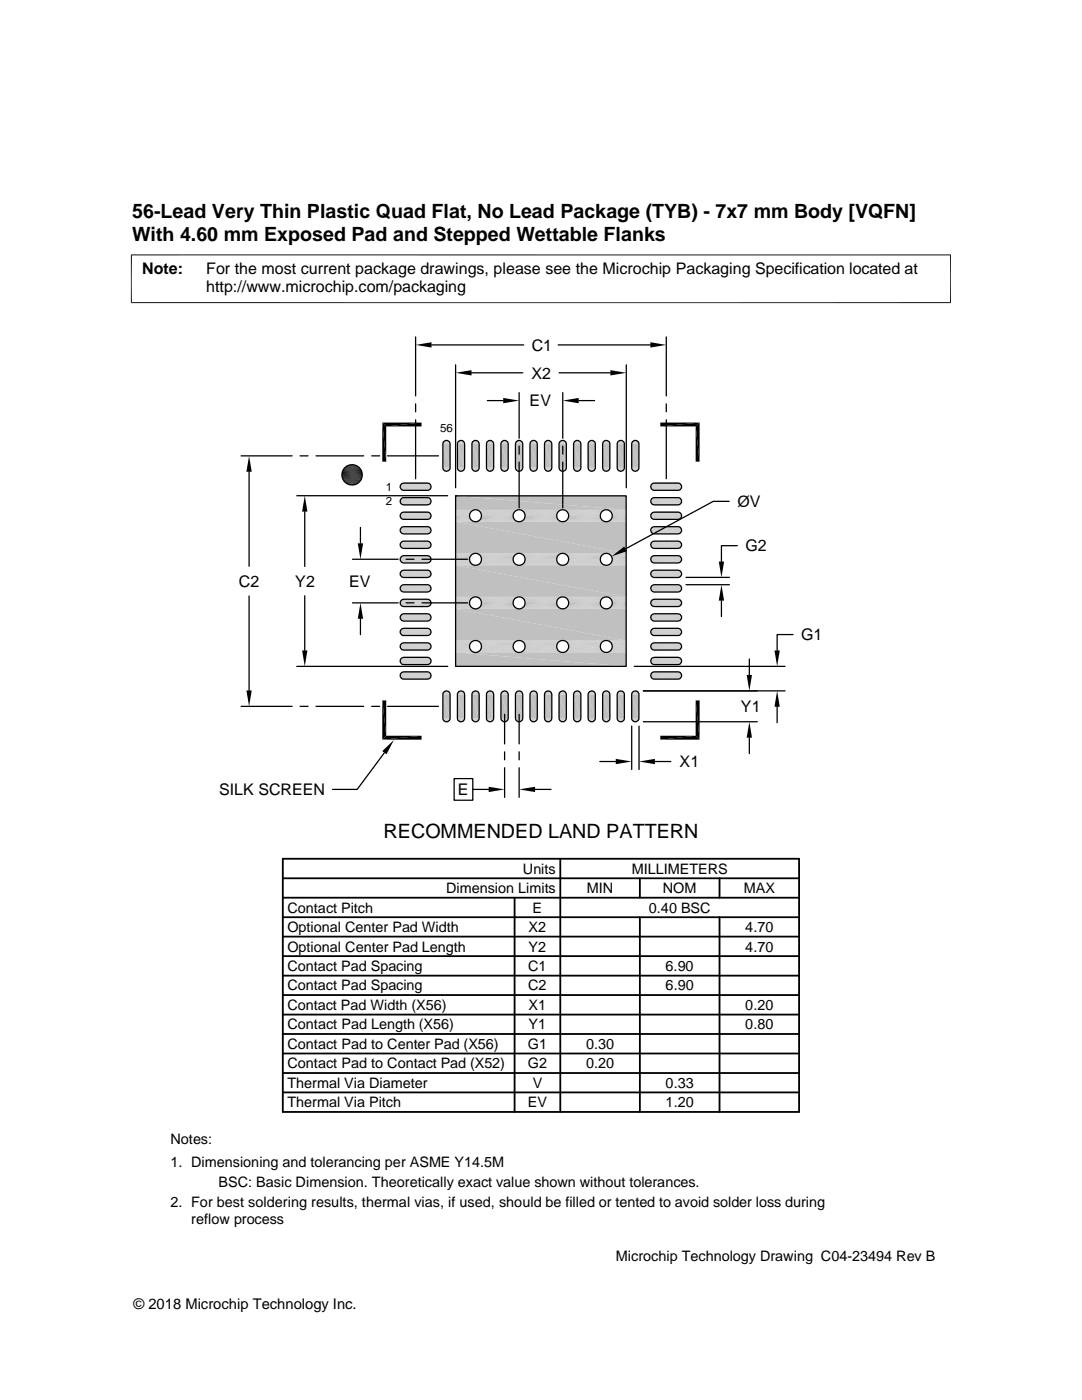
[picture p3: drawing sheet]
<svg xmlns="http://www.w3.org/2000/svg" width="216mm" height="279mm" viewBox="0 0 216 279" stroke-linecap="round" stroke-linejoin="round" font-family="sans-serif">
<defs><g id="words">
<g font-size="3.9">
<text x="26.4" y="43.5">56-Lead Very Thin Plastic Quad Flat, No Lead Package (TYB) - 7x7 mm Body [VQFN]</text>
<text x="26.4" y="48">With 4.60 mm Exposed Pad and Stepped Wettable Flanks</text>
<text x="76.5" y="167.3">RECOMMENDED LAND PATTERN</text>
</g>
<g font-size="3.2">
<text x="28.4" y="54.6">Note:</text>
<text x="41.1" y="58.3">http://www.microchip.com/packaging</text>
<text x="41.1" y="54.6">For the most current package drawings, please see the Microchip Packaging Specification located at</text>
<text x="106.1" y="70">C1</text>
<text x="106.1" y="75.5">X2</text>
<text x="105.7" y="81.1">EV</text>
<text x="147.2" y="101.2">ØV</text>
<text x="148.7" y="110">G2</text>
<text x="47.7" y="117.1">C2</text>
<text x="58.9" y="117.1">Y2</text>
<text x="69.7" y="117.1">EV</text>
<text x="159.9" y="127.8">G1</text>
<text x="147.8" y="142.1">Y1</text>
<text x="135.6" y="153.1">X1</text>
<text x="43.7" y="158.7">SILK SCREEN</text>
<text x="91.4" y="158.7">E</text>
</g>
<g font-size="2.9">
<text x="89" y="178.2">Dimension Limits</text>
<text x="104.3" y="174.4">Units</text>
<text x="117.1" y="178.2">MIN</text>
<text x="126" y="174.4">MILLIMETERS</text>
<text x="132.3" y="178.2">NOM</text>
<text x="148.4" y="178.2">MAX</text>
<text x="57.3" y="182.1">Contact Pitch</text>
<text x="106.3" y="182.1">E</text>
<text x="129.5" y="182.1">0.40 BSC</text>
<text x="57.3" y="186">Optional Center Pad Width</text>
<text x="57.3" y="189.9">Optional Center Pad Length</text>
<text x="105.5" y="189.9">Y2</text>
<text x="105.5" y="186">X2</text>
<text x="148.7" y="189.9">4.70</text>
<text x="148.7" y="186">4.70</text>
<text x="57.3" y="197.7">Contact Pad Spacing</text>
<text x="57.3" y="193.8">Contact Pad Spacing</text>
<text x="105.4" y="197.7">C2</text>
<text x="105.4" y="193.8">C1</text>
<text x="132.8" y="193.8">6.90</text>
<text x="132.8" y="197.7">6.90</text>
<text x="57.3" y="201.6">Contact Pad Width (X56)</text>
<text x="105.5" y="201.6">X1</text>
<text x="148.7" y="201.6">0.20</text>
<text x="57.3" y="209.3">Contact Pad to Center Pad (X56)</text>
<text x="57.3" y="205.4">Contact Pad Length (X56)</text>
<text x="105.3" y="209.3">G1</text>
<text x="105.5" y="205.4">Y1</text>
<text x="116.9" y="209.3">0.30</text>
<text x="148.7" y="205.4">0.80</text>
<text x="57.3" y="213.2">Contact Pad to Contact Pad (X52)</text>
<text x="105.3" y="213.2">G2</text>
<text x="116.9" y="213.2">0.20</text>
<text x="57.3" y="217.1">Thermal Via Diameter</text>
<text x="57.3" y="221">Thermal Via Pitch</text>
<text x="105.3" y="221">EV</text>
<text x="106.3" y="217.1">V</text>
<text x="132.8" y="217.1">0.33</text>
<text x="132.8" y="221">1.20</text>
<text x="34" y="228.3">Notes:</text>
<text x="34" y="232.9">1. Dimensioning and tolerancing per ASME Y14.5M</text>
<text x="43.6" y="236.9">BSC: Basic Dimension. Theoretically exact value shown without tolerances.</text>
<text x="34" y="241">2. For best soldering results, thermal vias, if used, should be filled or tented to avoid solder loss during</text>
<text x="38.1" y="244.3">reflow process</text>
<text x="122.9" y="251.7">Microchip Technology Drawing C04-23494 Rev B</text>
<text x="26.6" y="261.3">© 2018 Microchip Technology Inc.</text>
</g>
<g font-size="2.3">
<text x="87.8" y="86.3">56</text>
<text x="77" y="98">1</text>
<text x="77" y="100.9">2</text>
</g>
</g></defs>
<g fill="#c0c0c0">
<path d="M90.9 99l34 2.7h-34z"/>
<path d="M90.9 99h34v2.7z"/>
</g>
<g fill="none" stroke="#c0c0c0" stroke-width=".2">
<path d="M90.9 101.8h3.9M90.9 101.8h3.7M90.9 101.9h3.5M90.9 102.1h3.3M90.9 102.2h3.1M90.9 102.4h3M90.9 103.7h3.1M90.9 103.8h3.3M90.9 103.9h3.5M90.9 104h3.7M90.9 104.1h3.9M95 101.8h8.5"/>
<path d="M95 104.1h8.5M95.2 101.8h8.1M95.2 104h8.1M95.4 103.9h7.6M95.4 101.9h7.6M95.6 102.1h7.3M95.6 103.8h7.3M95.8 103.7h6.9M95.8 102.2h6.9M95.9 102.4h6.7M103.7 101.8h8.5M103.7 104.1h8.5"/>
<path d="M103.9 101.8h8.1M103.9 104h8.1M104.1 103.9h7.6M104.1 101.9h7.6M104.3 102.1h7.2M104.3 103.8h7.2M104.5 103.7h6.9M104.5 102.2h6.9M104.6 102.4h6.7M112.4 101.8h8.5M112.4 104.1h8.5M112.6 104h8"/>
<path d="M112.6 101.8h8.1M112.8 101.9h7.6M112.8 103.9h7.6M113 102.1h7.2M113 103.8h7.2M113.2 103.7h6.9M113.2 102.2h6.9M113.3 102.4h6.7M121.1 104.1h3.8M121.1 101.8h3.8M121.3 101.8h3.6M121.3 104h3.6"/>
<path d="M121.5 101.9h3.4M121.5 103.9h3.4M121.7 102.1h3.2M121.7 103.8h3.2M121.9 103.7h3M121.9 102.2h3M122 102.4h2.9"/>
</g>
<g fill="none" stroke="#c0c0c0" stroke-width=".21">
<path d="M90.9 102.6h2.9M90.9 103h2.8M90.9 103.3h2.9M90.9 103.5h3M95.9 103.5h6.7M96 103.3h6.5M96 102.6h6.5M96.1 103h6.3M104.6 103.5h6.7M104.7 103.3h6.5M104.7 102.6h6.5M104.8 103h6.3"/>
<path d="M113.3 103.5h6.7M113.4 103.3h6.5M113.4 102.6h6.5M113.5 103h6.3M122 103.5h2.9M122.1 102.6h2.8M122.1 103.3h2.8M122.2 103h2.7"/>
</g>
<path d="M90.9 102.8h2.8M96.1 102.8h6.3M104.8 102.8h6.3M113.5 102.8h6.3M122.2 102.8h2.7" fill="none" stroke="#c0c0c0" stroke-width=".23"/>
<g fill="#c0c0c0">
<path d="M90.9 104.1l34 6.3h-34z"/>
<path d="M90.9 104.1h34v6.3z"/>
</g>
<g fill="none" stroke="#c0c0c0" stroke-width=".2">
<path d="M90.9 110.4h3.9M90.9 110.5h3.7M90.9 110.6h3.5M90.9 110.8h3.3M90.9 110.9h3.1M90.9 111.1h3M90.9 112.2h3M90.9 112.3h3.1M90.9 112.5h3.3M90.9 112.6h3.5M90.9 112.7h3.7M90.9 112.8h3.9"/>
<path d="M95 110.4h8.5M95 112.8h8.5M95.2 110.5h8.1M95.2 112.7h8.1M95.4 112.6h7.6M95.4 110.6h7.6M95.6 110.8h7.3M95.6 112.5h7.3M95.8 112.3h6.9M95.8 110.9h6.9M95.9 111.1h6.7M95.9 112.2h6.7"/>
<path d="M103.7 110.4h8.5M103.7 112.8h8.5M103.9 110.5h8.1M103.9 112.7h8.1M104.1 112.6h7.6M104.1 110.6h7.6M104.3 110.8h7.2M104.3 112.5h7.2M104.5 112.3h6.9M104.5 110.9h6.9M104.6 111.1h6.7M104.6 112.2h6.7"/>
<path d="M112.4 110.4h8.5M112.4 112.8h8.5M112.6 112.7h8M112.6 110.5h8.1M112.8 110.6h7.6M112.8 112.6h7.6M113 110.8h7.2M113 112.5h7.2M113.2 112.3h6.9M113.2 110.9h6.9M113.3 111.1h6.7M113.3 112.2h6.7"/>
<path d="M121.1 112.8h3.8M121.1 110.4h3.8M121.3 110.5h3.6M121.3 112.7h3.6M121.5 110.6h3.4M121.5 112.6h3.4M121.7 110.8h3.2M121.7 112.5h3.2M121.9 112.3h3M121.9 110.9h3M122 112.2h2.9M122 111.1h2.9"/>
</g>
<g fill="none" stroke="#c0c0c0" stroke-width=".21">
<path d="M90.9 111.3h2.9M90.9 111.7h2.8M90.9 112h2.9M96 112h6.5M96 111.3h6.5M96.1 111.7h6.3M104.7 112h6.5M104.7 111.3h6.5M104.8 111.7h6.3M113.4 112h6.5M113.4 111.3h6.5M113.5 111.7h6.3"/>
<path d="M122.1 111.3h2.8M122.1 112h2.8M122.2 111.7h2.7"/>
</g>
<path d="M90.9 111.5h2.8M96.1 111.5h6.3M104.8 111.5h6.3M113.5 111.5h6.3M122.2 111.5h2.7" fill="none" stroke="#c0c0c0" stroke-width=".23"/>
<g fill="#c0c0c0">
<path d="M90.9 112.8l34 6.3h-34z"/>
<path d="M90.9 112.8h34v6.3z"/>
</g>
<g fill="none" stroke="#c0c0c0" stroke-width=".2">
<path d="M90.9 119.1h3.9M90.9 119.2h3.7M90.9 119.3h3.5M90.9 119.4h3.3M90.9 119.6h3.1M90.9 119.8h3M95 119.1h8.5M95.2 119.2h8.1M95.4 119.3h7.6M95.6 119.4h7.3M95.8 119.6h6.9M95.9 119.8h6.7"/>
<path d="M103.7 119.1h8.5M103.9 119.2h8.1M104.1 119.3h7.6M104.3 119.4h7.2M104.5 119.6h6.9M104.6 119.8h6.7M112.4 119.1h8.5M112.6 119.2h8.1M112.8 119.3h7.6M113 119.4h7.2M113.2 119.6h6.9M113.3 119.8h6.7"/>
<path d="M121.1 119.1h3.8M121.3 119.2h3.6M121.5 119.3h3.4M121.7 119.4h3.2M121.9 119.6h3M122 119.8h2.9M90.9 120.9h3M90.9 121h3.1M90.9 121.2h3.3M90.9 121.3h3.5M90.9 121.4h3.7M90.9 121.5h3.9"/>
<path d="M95 121.5h8.5M95.2 121.4h8.1M95.4 121.3h7.6M95.6 121.2h7.3M95.8 121h6.9M95.9 120.9h6.7M103.7 121.5h8.5M103.9 121.4h8.1M104.1 121.3h7.6M104.3 121.2h7.2M104.5 121h6.9M104.6 120.9h6.7"/>
<path d="M112.4 121.5h8.5M112.6 121.4h8M112.8 121.3h7.6M113 121.2h7.2M113.2 121h6.9M113.3 120.9h6.7M121.1 121.5h3.8M121.3 121.4h3.6M121.5 121.3h3.4M121.7 121.2h3.2M121.9 121h3M122 120.9h2.9"/>
</g>
<g fill="none" stroke="#c0c0c0" stroke-width=".21">
<path d="M90.9 120h2.9M96 120h6.5M104.7 120h6.5M113.4 120h6.5M122.1 120h2.8M90.9 120.2h2.8M90.9 120.7h2.9M96 120.7h6.5M96.1 120.2h6.3M104.7 120.7h6.5M104.8 120.2h6.3M113.4 120.7h6.5"/>
<path d="M113.5 120.2h6.3M122.1 120.7h2.8M122.2 120.2h2.7"/>
</g>
<path d="M90.9 120.4h2.8M96.1 120.4h6.3M104.8 120.4h6.3M113.5 120.4h6.3M122.2 120.4h2.7" fill="none" stroke="#c0c0c0" stroke-width=".23"/>
<g fill="#c0c0c0">
<path d="M90.9 121.5l34 6.3h-34z"/>
<path d="M90.9 121.5h34v6.3z"/>
</g>
<g fill="none" stroke="#c0c0c0" stroke-width=".2">
<path d="M90.9 127.8h3.9M90.9 127.9h3.7M90.9 128h3.5M90.9 128.1h3.3M90.9 128.3h3.1M90.9 129.6h3M90.9 129.7h3.1M90.9 129.9h3.3M90.9 130h3.5M90.9 130.1h3.7M90.9 130.2h3.9M95 127.8h8.5"/>
<path d="M95 130.2h8.5M95.2 127.9h8.1M95.2 130.1h8.1M95.4 130h7.6M95.4 128h7.6M95.6 128.1h7.3M95.6 129.9h7.3M95.8 129.7h6.9M95.8 128.3h6.9M95.9 129.6h6.7M103.7 127.8h8.5M103.7 130.2h8.5"/>
<path d="M103.9 127.9h8.1M103.9 130.1h8.1M104.1 130h7.6M104.1 128h7.6M104.3 128.1h7.2M104.3 129.9h7.2M104.5 129.7h6.9M104.5 128.3h6.9M104.6 129.6h6.7M112.4 127.8h8.5M112.4 130.2h8.5M112.6 130.1h8"/>
<path d="M112.6 127.9h8.1M112.8 128h7.6M112.8 130h7.6M113 128.1h7.2M113 129.9h7.2M113.2 129.7h6.9M113.2 128.3h6.9M113.3 129.6h6.7M121.1 130.2h3.8M121.1 127.8h3.8M121.3 127.9h3.6M121.3 130.1h3.6"/>
<path d="M121.5 128h3.4M121.5 130h3.4M121.7 128.1h3.2M121.7 129.9h3.2M121.9 129.7h3M121.9 128.3h3M122 129.6h2.9"/>
</g>
<g fill="none" stroke="#c0c0c0" stroke-width=".21">
<path d="M90.9 128.5h3M90.9 128.7h2.9M90.9 128.9h2.8M90.9 129.3h2.9M95.9 128.5h6.7M96 129.3h6.5M96 128.7h6.5M96.1 128.9h6.3M104.6 128.5h6.7M104.7 129.3h6.5M104.7 128.7h6.5M104.8 128.9h6.3"/>
<path d="M113.3 128.5h6.7M113.4 129.3h6.5M113.4 128.7h6.5M113.5 128.9h6.3M122 128.5h2.9M122.1 128.7h2.8M122.1 129.3h2.8M122.2 128.9h2.7"/>
</g>
<path d="M90.9 129.1h2.8M96.1 129.1h6.3M104.8 129.1h6.3M113.5 129.1h6.3M122.2 129.1h2.7" fill="none" stroke="#c0c0c0" stroke-width=".23"/>
<g fill="#c0c0c0">
<path d="M90.9 130.2l34 2.8h-34z"/>
<path d="M90.9 130.2h34v2.8z"/>
<path d="M126.6 87.9h.4z"/>
<path d="M126.7 87.9h.3z"/>
<path d="M123.7 87.9h.4z"/>
<path d="M123.8 87.9h.3z"/>
<path d="M120.8 87.9h.4z"/>
<path d="M120.9 87.9h.3z"/>
<path d="M117.9 87.9h.4z"/>
<path d="M118 87.9h.3z"/>
<path d="M115 87.9h.4z"/>
<path d="M115.1 87.9h.3z"/>
<path d="M112.1 87.9h.4z"/>
<path d="M112.2 87.9h.3z"/>
<path d="M109.2 87.9h.4z"/>
<path d="M109.3 87.9h.3z"/>
<path d="M106.3 87.9h.4z"/>
<path d="M106.4 87.9h.3z"/>
<path d="M103.4 87.9h.4z"/>
<path d="M103.5 87.9h.3z"/>
<path d="M100.5 87.9h.4z"/>
<path d="M100.6 87.9h.3z"/>
<path d="M97.6 87.9h.4z"/>
<path d="M97.7 87.9h.3z"/>
<path d="M94.7 87.9h.4z"/>
<path d="M94.8 87.9h.3z"/>
<path d="M91.8 87.9h.4z"/>
<path d="M91.9 87.9h.3z"/>
<path d="M88.9 87.9h.4z"/>
<path d="M89 87.9h.3z"/>
<path d="M126.4 88h.7z"/>
<path d="M126.6 87.9l.5 .1z"/>
<path d="M123.5 88h.7z"/>
<path d="M123.7 87.9l.5 .1z"/>
<path d="M120.6 88h.7z"/>
<path d="M120.8 87.9l.5 .1z"/>
<path d="M117.8 88h.6z"/>
<path d="M117.9 87.9l.5 .1z"/>
<path d="M114.9 88h.6z"/>
<path d="M115 87.9l.5 .1z"/>
<path d="M112 88h.6z"/>
<path d="M112.1 87.9l.5 .1z"/>
<path d="M109.1 88h.6z"/>
<path d="M109.2 87.9l.5 .1z"/>
<path d="M106.2 88h.6z"/>
<path d="M106.3 87.9l.5 .1z"/>
<path d="M103.3 88h.6z"/>
<path d="M103.4 87.9l.5 .1z"/>
<path d="M100.4 88h.6z"/>
<path d="M100.5 87.9l.5 .1z"/>
<path d="M97.5 88h.6z"/>
<path d="M97.6 87.9l.5 .1z"/>
<path d="M94.6 88h.6z"/>
<path d="M94.7 87.9l.5 .1z"/>
<path d="M91.7 88h.6z"/>
<path d="M91.8 87.9l.5 .1z"/>
<path d="M88.8 88h.6z"/>
<path d="M88.9 87.9l.5 .1z"/>
<path d="M126.3 88h.9z"/>
<path d="M126.4 88h.8z"/>
<path d="M123.4 88h.9z"/>
<path d="M123.5 88h.8z"/>
<path d="M120.5 88h.9z"/>
<path d="M120.6 88h.8z"/>
<path d="M117.6 88h.9z"/>
<path d="M117.8 88h.7z"/>
<path d="M114.7 88h.9z"/>
<path d="M114.9 88h.7z"/>
<path d="M111.8 88h.9z"/>
<path d="M112 88h.7z"/>
<path d="M108.9 88h.9z"/>
<path d="M109.1 88h.7z"/>
<path d="M106 88h.9z"/>
<path d="M106.2 88h.7z"/>
<path d="M103.1 88h.9z"/>
<path d="M103.3 88h.7z"/>
<path d="M100.2 88h.9z"/>
<path d="M100.4 88h.7z"/>
<path d="M97.3 88h.9z"/>
<path d="M97.5 88h.7z"/>
<path d="M94.4 88h.9z"/>
<path d="M94.6 88h.7z"/>
<path d="M91.5 88h.9z"/>
<path d="M91.7 88h.7z"/>
<path d="M88.6 88h.9z"/>
<path d="M88.8 88h.7z"/>
<path d="M126.3 88l1 .1h-1.1z"/>
<path d="M126.3 88l1 .1z"/>
<path d="M123.4 88l1 .1h-1.1z"/>
<path d="M123.4 88l1 .1z"/>
<path d="M120.5 88l1 .1h-1.1z"/>
<path d="M120.5 88l1 .1z"/>
<path d="M117.6 88l1 .1h-1.1z"/>
<path d="M117.6 88l1 .1z"/>
<path d="M114.7 88l1 .1h-1.1z"/>
<path d="M114.7 88l1 .1z"/>
<path d="M111.8 88l1 .1h-1.1z"/>
<path d="M111.8 88l1 .1z"/>
<path d="M108.9 88l1 .1h-1.1z"/>
<path d="M108.9 88l1 .1z"/>
<path d="M106 88l1 .1h-1.1z"/>
<path d="M106 88l1 .1z"/>
<path d="M103.1 88l1 .1h-1.1z"/>
<path d="M103.1 88l1 .1z"/>
<path d="M100.2 88l1 .1h-1.1z"/>
<path d="M100.2 88l1 .1z"/>
<path d="M97.3 88l1 .1h-1.1z"/>
<path d="M97.3 88l1 .1z"/>
<path d="M94.4 88l1 .1h-1z"/>
<path d="M94.4 88l1 .1z"/>
<path d="M91.5 88l1 .1h-1z"/>
<path d="M91.5 88l1 .1z"/>
<path d="M88.6 88l1 .1h-1z"/>
<path d="M88.6 88l1 .1z"/>
<path d="M126.2 88.1l1.2 .1h-1.2z"/>
<path d="M126.2 88.1l1.2 .1z"/>
<path d="M123.3 88.1l1.2 .1h-1.2z"/>
<path d="M123.3 88.1l1.2 .1z"/>
<path d="M120.4 88.1l1.2 .1h-1.2z"/>
<path d="M120.4 88.1l1.2 .1z"/>
<path d="M117.5 88.1l1.2 .1h-1.2z"/>
<path d="M117.5 88.1l1.2 .1z"/>
<path d="M114.6 88.1l1.2 .1h-1.2z"/>
<path d="M114.6 88.1l1.2 .1z"/>
<path d="M111.7 88.1l1.2 .1h-1.2z"/>
<path d="M111.7 88.1l1.2 .1z"/>
<path d="M108.8 88.1l1.2 .1h-1.2z"/>
<path d="M108.8 88.1l1.2 .1z"/>
<path d="M105.9 88.1l1.2 .1h-1.2z"/>
<path d="M105.9 88.1l1.2 .1z"/>
<path d="M103 88.1l1.2 .1h-1.2z"/>
<path d="M103 88.1l1.2 .1z"/>
<path d="M100.1 88.1l1.2 .1h-1.2z"/>
<path d="M100.1 88.1l1.2 .1z"/>
<path d="M97.2 88.1l1.2 .1h-1.2z"/>
<path d="M97.2 88.1l1.2 .1z"/>
<path d="M94.4 88.1l1.1 .1h-1.2z"/>
<path d="M94.4 88.1l1.1 .1z"/>
<path d="M91.5 88.1l1.1 .1h-1.2z"/>
<path d="M91.5 88.1l1.1 .1z"/>
<path d="M88.6 88.1l1.1 .1h-1.2z"/>
<path d="M88.6 88.1l1.1 .1z"/>
<path d="M126.2 88.2l1.2 .1h-1.3z"/>
<path d="M126.2 88.2h1.2v.1z"/>
<path d="M123.3 88.2l1.2 .1h-1.3z"/>
<path d="M123.3 88.2h1.2v.1z"/>
<path d="M120.4 88.2l1.2 .1h-1.3z"/>
<path d="M120.4 88.2h1.2v.1z"/>
<path d="M117.5 88.2l1.2 .1h-1.3z"/>
<path d="M117.5 88.2h1.2v.1z"/>
<path d="M114.6 88.2l1.2 .1h-1.3z"/>
<path d="M114.6 88.2h1.2v.1z"/>
<path d="M111.7 88.2l1.2 .1h-1.3z"/>
<path d="M111.7 88.2h1.2v.1z"/>
<path d="M108.8 88.2l1.2 .1h-1.3z"/>
<path d="M108.8 88.2h1.2v.1z"/>
<path d="M105.9 88.2l1.2 .1h-1.3z"/>
<path d="M105.9 88.2h1.2v.1z"/>
<path d="M103 88.2l1.3 .1h-1.4z"/>
<path d="M103 88.2h1.2l.1 .1z"/>
<path d="M100.1 88.2l1.3 .1h-1.4z"/>
<path d="M100.1 88.2h1.2l.1 .1z"/>
<path d="M97.2 88.2l1.3 .1h-1.4z"/>
<path d="M97.2 88.2h1.2l.1 .1z"/>
<path d="M94.3 88.2l1.3 .1h-1.4z"/>
<path d="M94.3 88.2h1.2l.1 .1z"/>
<path d="M91.4 88.2l1.3 .1h-1.4z"/>
<path d="M91.4 88.2h1.2l.1 .1z"/>
<path d="M88.5 88.2l1.3 .1h-1.4z"/>
<path d="M88.5 88.2h1.2l.1 .1z"/>
<path d="M126.1 88.3l1.4 .2h-1.5z"/>
<path d="M126.1 88.3h1.3l.1 .2z"/>
<path d="M123.2 88.3l1.4 .2h-1.5z"/>
<path d="M123.2 88.3h1.3l.1 .2z"/>
<path d="M120.3 88.3l1.4 .2h-1.4z"/>
<path d="M120.3 88.3h1.3l.1 .2z"/>
<path d="M117.4 88.3l1.4 .2h-1.4z"/>
<path d="M117.4 88.3h1.3l.1 .2z"/>
<path d="M114.5 88.3l1.4 .2h-1.4z"/>
<path d="M114.5 88.3h1.3l.1 .2z"/>
<path d="M111.6 88.3l1.4 .2h-1.4z"/>
<path d="M111.6 88.3h1.3l.1 .2z"/>
<path d="M108.7 88.3l1.4 .2h-1.4z"/>
<path d="M108.7 88.3h1.3l.1 .2z"/>
<path d="M105.8 88.3l1.4 .2h-1.4z"/>
<path d="M105.8 88.3h1.3l.1 .2z"/>
<path d="M102.9 88.3l1.4 .2h-1.4z"/>
<path d="M102.9 88.3h1.4v.2z"/>
<path d="M100 88.3l1.4 .2h-1.4z"/>
<path d="M100 88.3h1.4v.2z"/>
<path d="M97.1 88.3l1.4 .2h-1.4z"/>
<path d="M97.1 88.3h1.4v.2z"/>
<path d="M94.2 88.3l1.4 .2h-1.4z"/>
<path d="M94.2 88.3h1.4v.2z"/>
<path d="M91.3 88.3l1.4 .2h-1.4z"/>
<path d="M91.3 88.3h1.4v.2z"/>
<path d="M88.4 88.3l1.4 .2h-1.4z"/>
<path d="M88.4 88.3h1.4v.2z"/>
<path d="M126 88.5l1.5 .1h-1.5z"/>
<path d="M126 88.5h1.5v.1z"/>
<path d="M123.1 88.5l1.5 .1h-1.5z"/>
<path d="M123.1 88.5h1.5v.1z"/>
<path d="M120.3 88.5l1.4 .1h-1.5z"/>
<path d="M120.3 88.5h1.4v.1z"/>
<path d="M117.4 88.5l1.4 .1h-1.5z"/>
<path d="M117.4 88.5h1.4v.1z"/>
<path d="M114.5 88.5l1.4 .1h-1.5z"/>
<path d="M114.5 88.5h1.4v.1z"/>
<path d="M111.6 88.5l1.4 .1h-1.5z"/>
<path d="M111.6 88.5h1.4v.1z"/>
<path d="M108.7 88.5l1.4 .1h-1.5z"/>
<path d="M108.7 88.5h1.4v.1z"/>
<path d="M105.8 88.5l1.4 .1h-1.5z"/>
<path d="M105.8 88.5h1.4v.1z"/>
<path d="M102.9 88.5l1.4 .1h-1.5z"/>
<path d="M102.9 88.5h1.4v.1z"/>
<path d="M100 88.5l1.4 .1h-1.5z"/>
<path d="M100 88.5h1.4v.1z"/>
<path d="M97.1 88.5l1.4 .1h-1.4z"/>
<path d="M97.1 88.5h1.4v.1z"/>
<path d="M94.2 88.5l1.4 .1h-1.4z"/>
<path d="M94.2 88.5h1.4v.1z"/>
<path d="M91.3 88.5l1.4 .1h-1.4z"/>
<path d="M91.3 88.5h1.4v.1z"/>
<path d="M88.4 88.5l1.4 .1h-1.4z"/>
<path d="M88.4 88.5h1.4v.1z"/>
<path d="M126 88.6l1.5 4.7h-1.5z"/>
<path d="M126 88.6h1.5v4.7z"/>
<path d="M123.1 88.6l1.5 4.7h-1.5z"/>
<path d="M123.1 88.6h1.5v4.7z"/>
<path d="M120.2 88.6l1.5 4.7h-1.5z"/>
<path d="M120.2 88.6h1.5v4.7z"/>
<path d="M117.3 88.6l1.5 4.7h-1.5z"/>
<path d="M117.3 88.6h1.5v4.7z"/>
<path d="M114.4 88.6l1.5 4.7h-1.5z"/>
<path d="M114.4 88.6h1.5v4.7z"/>
<path d="M111.5 88.6l1.5 4.7h-1.5z"/>
<path d="M111.5 88.6h1.5v4.7z"/>
<path d="M108.6 88.6l1.5 4.7h-1.5z"/>
<path d="M108.6 88.6h1.5v4.7z"/>
<path d="M105.7 88.6l1.5 4.7h-1.5z"/>
<path d="M105.7 88.6h1.5v4.7z"/>
<path d="M102.8 88.6l1.5 4.7h-1.5z"/>
<path d="M102.8 88.6h1.5v4.7z"/>
<path d="M99.9 88.6l1.5 4.7h-1.5z"/>
<path d="M99.9 88.6h1.5v4.7z"/>
<path d="M97.1 88.6l1.4 4.7h-1.4z"/>
<path d="M97.1 88.6h1.4v4.7z"/>
<path d="M94.2 88.6l1.4 4.7h-1.4z"/>
<path d="M94.2 88.6h1.4v4.7z"/>
<path d="M91.3 88.6l1.4 4.7h-1.4z"/>
<path d="M91.3 88.6h1.4v4.7z"/>
<path d="M88.4 88.6l1.4 4.7h-1.4z"/>
<path d="M88.4 88.6h1.4v4.7z"/>
<path d="M126 93.3l1.5 .2h-1.5z"/>
<path d="M126 93.3h1.5v.2z"/>
<path d="M123.1 93.3l1.5 .2h-1.5z"/>
<path d="M123.1 93.3h1.5v.2z"/>
<path d="M120.2 93.3l1.5 .2h-1.4z"/>
<path d="M120.2 93.3h1.5v.2z"/>
<path d="M117.3 93.3l1.5 .2h-1.4z"/>
<path d="M117.3 93.3h1.5v.2z"/>
<path d="M114.4 93.3l1.5 .2h-1.4z"/>
<path d="M114.4 93.3h1.5v.2z"/>
<path d="M111.5 93.3l1.5 .2h-1.4z"/>
<path d="M111.5 93.3h1.5v.2z"/>
<path d="M108.6 93.3l1.5 .2h-1.4z"/>
<path d="M108.6 93.3h1.5v.2z"/>
<path d="M105.7 93.3l1.5 .2h-1.4z"/>
<path d="M105.7 93.3h1.5v.2z"/>
<path d="M102.8 93.3l1.5 .2h-1.4z"/>
<path d="M102.8 93.3h1.5v.2z"/>
<path d="M99.9 93.3l1.5 .2h-1.4z"/>
<path d="M99.9 93.3h1.5v.2z"/>
<path d="M97.1 93.3l1.4 .2h-1.4z"/>
<path d="M97.1 93.3h1.4v.2z"/>
<path d="M94.2 93.3l1.4 .2h-1.4z"/>
<path d="M94.2 93.3h1.4v.2z"/>
<path d="M91.3 93.3l1.4 .2h-1.4z"/>
<path d="M91.3 93.3h1.4v.2z"/>
<path d="M88.4 93.3l1.4 .2h-1.4z"/>
<path d="M88.4 93.3h1.4v.2z"/>
<path d="M126 93.5l1.4 .1h-1.3z"/>
<path d="M126 93.5h1.5l-.1 .1z"/>
<path d="M123.1 93.5l1.4 .1h-1.3z"/>
<path d="M123.1 93.5h1.5l-.1 .1z"/>
<path d="M120.3 93.5l1.3 .1h-1.3z"/>
<path d="M120.3 93.5h1.4l-.1 .1z"/>
<path d="M117.4 93.5l1.3 .1h-1.3z"/>
<path d="M117.4 93.5h1.4l-.1 .1z"/>
<path d="M114.5 93.5l1.3 .1h-1.3z"/>
<path d="M114.5 93.5h1.4l-.1 .1z"/>
<path d="M111.6 93.5l1.3 .1h-1.3z"/>
<path d="M111.6 93.5h1.4l-.1 .1z"/>
<path d="M108.7 93.5l1.3 .1h-1.3z"/>
<path d="M108.7 93.5h1.4l-.1 .1z"/>
<path d="M105.8 93.5l1.3 .1h-1.3z"/>
<path d="M105.8 93.5h1.4l-.1 .1z"/>
<path d="M102.9 93.5l1.4 .1h-1.4z"/>
<path d="M102.9 93.5h1.4v.1z"/>
<path d="M100 93.5l1.4 .1h-1.4z"/>
<path d="M100 93.5h1.4v.1z"/>
<path d="M97.1 93.5l1.4 .1h-1.4z"/>
<path d="M97.1 93.5h1.4v.1z"/>
<path d="M94.2 93.5l1.4 .1h-1.4z"/>
<path d="M94.2 93.5h1.4v.1z"/>
<path d="M91.3 93.5l1.4 .1h-1.4z"/>
<path d="M91.3 93.5h1.4v.1z"/>
<path d="M88.4 93.5l1.4 .1h-1.4z"/>
<path d="M88.4 93.5h1.4v.1z"/>
<path d="M126.1 93.6l1.3 .1h-1.2z"/>
<path d="M126.1 93.6h1.3v.1z"/>
<path d="M123.2 93.6l1.3 .1h-1.2z"/>
<path d="M123.2 93.6h1.3v.1z"/>
<path d="M120.3 93.6l1.3 .1h-1.2z"/>
<path d="M120.3 93.6h1.3v.1z"/>
<path d="M117.4 93.6l1.3 .1h-1.2z"/>
<path d="M117.4 93.6h1.3v.1z"/>
<path d="M114.5 93.6l1.3 .1h-1.2z"/>
<path d="M114.5 93.6h1.3v.1z"/>
<path d="M111.6 93.6l1.3 .1h-1.2z"/>
<path d="M111.6 93.6h1.3v.1z"/>
<path d="M108.7 93.6l1.3 .1h-1.2z"/>
<path d="M108.7 93.6h1.3v.1z"/>
<path d="M105.8 93.6l1.3 .1h-1.2z"/>
<path d="M105.8 93.6h1.3v.1z"/>
<path d="M102.9 93.6l1.3 .1h-1.2z"/>
<path d="M102.9 93.6h1.4l-.1 .1z"/>
<path d="M100 93.6l1.3 .1h-1.2z"/>
<path d="M100 93.6h1.4l-.1 .1z"/>
<path d="M97.1 93.6l1.3 .1h-1.2z"/>
<path d="M97.1 93.6h1.4l-.1 .1z"/>
<path d="M94.2 93.6l1.3 .1h-1.2z"/>
<path d="M94.2 93.6h1.4l-.1 .1z"/>
<path d="M91.3 93.6l1.3 .1h-1.2z"/>
<path d="M91.3 93.6h1.4l-.1 .1z"/>
<path d="M88.4 93.6l1.3 .1h-1.2z"/>
<path d="M88.4 93.6h1.4l-.1 .1z"/>
<path d="M126.2 93.7l1.1 .1z"/>
<path d="M126.2 93.7h1.2l-.1 .1z"/>
<path d="M123.3 93.7l1.1 .1z"/>
<path d="M123.3 93.7h1.2l-.1 .1z"/>
<path d="M120.4 93.7l1.1 .1z"/>
<path d="M120.4 93.7h1.2l-.1 .1z"/>
<path d="M117.5 93.7l1.1 .1z"/>
<path d="M117.5 93.7h1.2l-.1 .1z"/>
<path d="M114.6 93.7l1.1 .1z"/>
<path d="M114.6 93.7h1.2l-.1 .1z"/>
<path d="M111.7 93.7l1.1 .1z"/>
<path d="M111.7 93.7h1.2l-.1 .1z"/>
<path d="M108.8 93.7l1.1 .1z"/>
<path d="M108.8 93.7h1.2l-.1 .1z"/>
<path d="M105.9 93.7l1.1 .1z"/>
<path d="M105.9 93.7h1.2l-.1 .1z"/>
<path d="M103 93.7l1.1 .1z"/>
<path d="M103 93.7h1.2l-.1 .1z"/>
<path d="M100.1 93.7l1.1 .1z"/>
<path d="M100.1 93.7h1.2l-.1 .1z"/>
<path d="M97.2 93.7l1.1 .1z"/>
<path d="M97.2 93.7h1.2l-.1 .1z"/>
<path d="M94.3 93.7l1.1 .1z"/>
<path d="M94.3 93.7h1.2l-.1 .1z"/>
<path d="M91.4 93.7l1.1 .1z"/>
<path d="M91.4 93.7h1.2l-.1 .1z"/>
<path d="M88.5 93.7l1.1 .1z"/>
<path d="M88.5 93.7h1.2l-.1 .1z"/>
<path d="M126.2 93.8l1 .1z"/>
<path d="M126.2 93.8h1.1l-.1 .1z"/>
<path d="M123.3 93.8l1 .1z"/>
<path d="M123.3 93.8h1.1l-.1 .1z"/>
<path d="M120.4 93.8l1 .1z"/>
<path d="M120.4 93.8h1.1l-.1 .1z"/>
<path d="M117.5 93.8l1 .1z"/>
<path d="M117.5 93.8h1.1l-.1 .1z"/>
<path d="M114.6 93.8l1 .1z"/>
<path d="M114.6 93.8h1.1l-.1 .1z"/>
<path d="M111.7 93.8l1 .1z"/>
<path d="M111.7 93.8h1.1l-.1 .1z"/>
<path d="M108.8 93.8l1 .1z"/>
<path d="M108.8 93.8h1.1l-.1 .1z"/>
<path d="M105.9 93.8l1 .1z"/>
<path d="M105.9 93.8h1.1l-.1 .1z"/>
<path d="M103 93.8l1 .1z"/>
<path d="M103 93.8h1.1l-.1 .1z"/>
<path d="M100.1 93.8l1 .1z"/>
<path d="M100.1 93.8h1.1l-.1 .1z"/>
<path d="M97.2 93.8l1 .1z"/>
<path d="M97.2 93.8h1.1l-.1 .1z"/>
<path d="M94.4 93.8l.9 .1z"/>
<path d="M94.4 93.8h1l-.1 .1z"/>
<path d="M91.5 93.8l.9 .1z"/>
<path d="M91.5 93.8h1l-.1 .1z"/>
<path d="M88.6 93.8l.9 .1z"/>
<path d="M88.6 93.8h1l-.1 .1z"/>
<path d="M126.3 93.9l.8 .1z"/>
<path d="M126.3 93.9h.9z"/>
<path d="M123.4 93.9l.8 .1z"/>
<path d="M123.4 93.9h.9z"/>
<path d="M120.5 93.9l.8 .1z"/>
<path d="M120.5 93.9h.9z"/>
<path d="M117.6 93.9l.8 .1z"/>
<path d="M117.6 93.9h.9z"/>
<path d="M114.7 93.9l.8 .1z"/>
<path d="M114.7 93.9h.9z"/>
<path d="M111.8 93.9l.8 .1z"/>
<path d="M111.8 93.9h.9z"/>
<path d="M108.9 93.9l.8 .1z"/>
<path d="M108.9 93.9h.9z"/>
<path d="M106 93.9l.8 .1z"/>
<path d="M106 93.9h.9z"/>
<path d="M103.1 93.9l.8 .1z"/>
<path d="M103.1 93.9h.9z"/>
<path d="M100.2 93.9l.8 .1z"/>
<path d="M100.2 93.9h.9z"/>
<path d="M97.3 93.9l.8 .1z"/>
<path d="M97.3 93.9h.9z"/>
<path d="M94.4 93.9l.8 .1z"/>
<path d="M94.4 93.9h.9z"/>
<path d="M91.5 93.9l.8 .1z"/>
<path d="M91.5 93.9h.9z"/>
<path d="M88.6 93.9l.8 .1z"/>
<path d="M88.6 93.9h.9z"/>
<path d="M126.4 94h.6z"/>
<path d="M126.4 94h.7z"/>
<path d="M123.5 94h.6z"/>
<path d="M123.5 94h.7z"/>
<path d="M120.6 94h.6z"/>
<path d="M120.6 94h.7z"/>
<path d="M117.8 94h.5z"/>
<path d="M117.8 94h.6z"/>
<path d="M114.9 94h.5z"/>
<path d="M114.9 94h.6z"/>
<path d="M112 94h.5z"/>
<path d="M112 94h.6z"/>
<path d="M109.1 94h.5z"/>
<path d="M109.1 94h.6z"/>
<path d="M106.2 94h.5z"/>
<path d="M106.2 94h.6z"/>
<path d="M103.3 94h.5z"/>
<path d="M103.3 94h.6z"/>
<path d="M100.4 94h.5z"/>
<path d="M100.4 94h.6z"/>
<path d="M97.5 94h.5z"/>
<path d="M97.5 94h.6z"/>
<path d="M94.6 94h.5z"/>
<path d="M94.6 94h.6z"/>
<path d="M91.7 94h.5z"/>
<path d="M91.7 94h.6z"/>
<path d="M88.8 94h.5z"/>
<path d="M88.8 94h.6z"/>
<path d="M126.6 94h.2z"/>
<path d="M126.6 94h.4z"/>
<path d="M123.7 94h.2z"/>
<path d="M123.7 94h.4z"/>
<path d="M120.8 94h.2z"/>
<path d="M120.8 94h.4z"/>
<path d="M117.9 94h.2z"/>
<path d="M117.9 94h.4z"/>
<path d="M115 94h.2z"/>
<path d="M115 94h.4z"/>
<path d="M112.1 94h.3z"/>
<path d="M112.1 94h.4z"/>
<path d="M109.2 94h.3z"/>
<path d="M109.2 94h.4z"/>
<path d="M106.3 94h.3z"/>
<path d="M106.3 94h.4z"/>
<path d="M103.4 94h.3z"/>
<path d="M103.4 94h.4z"/>
<path d="M100.5 94h.3z"/>
<path d="M100.5 94h.4z"/>
<path d="M97.6 94h.3z"/>
<path d="M97.6 94h.4z"/>
<path d="M94.7 94h.3z"/>
<path d="M94.7 94h.4z"/>
<path d="M91.8 94h.3z"/>
<path d="M91.8 94h.4z"/>
<path d="M88.9 94h.3z"/>
<path d="M88.9 94h.4z"/>
</g>
<g fill="none" stroke="#c0c0c0" stroke-width=".2">
<path d="M79.9 97h6.1M79.9 99.9h6.1M79.9 97.1h6.1M79.9 97.3h6.1M79.9 96.9h6.1M79.9 99.8h6.1M79.9 97.4h6.1M79.9 97.5h6M79.9 96.8h6M79.9 99.7h6M80 96.6h5.9M80 99.5h5.9"/>
<path d="M80 97.6h5.9M80.1 97.7h5.7M80.1 96.6h5.7M80.1 99.5h5.7M80.2 97.8h5.5M80.2 96.5h5.5M80.2 99.4h5.5M80.3 97.8h5.3M80.3 96.4h5.3M80.3 99.3h5.3M80.4 97.9h5M129.9 97h6.1"/>
<path d="M129.9 99.9h6.1M129.9 97.1h6.1M129.9 97.3h6.1M129.9 96.9h6.1M129.9 99.8h6.1M129.9 97.4h6.1M129.9 96.8h6M129.9 99.7h6M129.9 97.5h6M130 97.6h5.9M130 96.6h5.9M130 99.5h5.9"/>
<path d="M130.1 96.6h5.7M130.1 99.5h5.7M130.1 97.7h5.7M130.2 96.5h5.5M130.2 99.4h5.5M130.2 97.8h5.5M130.3 97.8h5.3M130.3 96.4h5.3M130.3 99.3h5.3M130.4 97.9h5M79.9 102.8h6.1M79.9 105.7h6.1"/>
<path d="M79.9 108.6h6.1M79.9 111.5h6.1M79.9 114.4h6.1M79.9 117.3h6.1M79.9 100h6.1M79.9 100.2h6.1M79.9 102.9h6.1M79.9 103.1h6.1M79.9 105.8h6.1M79.9 106h6.1M79.9 108.7h6.1M79.9 108.9h6.1"/>
<path d="M79.9 111.6h6.1M79.9 111.8h6.1M79.9 114.5h6.1M79.9 114.7h6.1M79.9 117.4h6.1M79.9 117.6h6.1M79.9 102.7h6.1M79.9 105.6h6.1M79.9 108.5h6.1M79.9 111.4h6.1M79.9 114.3h6.1M79.9 117.2h6.1"/>
<path d="M79.9 100.3h6.1M79.9 103.2h6.1M79.9 106.1h6.1M79.9 109h6.1M79.9 111.9h6.1M79.9 114.8h6.1M79.9 117.7h6.1M79.9 100.4h6M79.9 103.3h6M79.9 106.2h6M79.9 109.1h6M79.9 112h6"/>
<path d="M79.9 114.9h6M79.9 117.8h6M79.9 102.6h6M79.9 105.4h6M79.9 108.3h6M79.9 111.2h6M79.9 114.1h6M79.9 117h6M79.9 119.9h6M80 102.4h5.9M80 105.3h5.9M80 108.2h5.9"/>
<path d="M80 111.1h5.9M80 114h5.9M80 116.9h5.9M80 119.8h5.9M80 100.5h5.9M80 103.4h5.9M80 106.3h5.9M80 109.2h5.9M80 112.1h5.9M80 115h5.9M80 117.9h5.9M80.1 100.6h5.7"/>
<path d="M80.1 103.5h5.7M80.1 106.4h5.7M80.1 109.3h5.7M80.1 112.2h5.7M80.1 115.1h5.7M80.1 118h5.7M80.1 102.4h5.7M80.1 105.3h5.7M80.1 108.2h5.7M80.1 111h5.7M80.1 113.9h5.7M80.1 116.8h5.7"/>
<path d="M80.1 119.7h5.7M80.2 100.7h5.5M80.2 103.6h5.5M80.2 106.5h5.5M80.2 109.4h5.5M80.2 112.3h5.5M80.2 115.2h5.5M80.2 118.1h5.5M80.2 102.3h5.5M80.2 105.2h5.5M80.2 108.1h5.5M80.2 111h5.5"/>
<path d="M80.2 113.9h5.5M80.2 116.8h5.5M80.2 119.7h5.5M80.3 100.7h5.3M80.3 103.6h5.3M80.3 112.3h5.3M80.3 115.2h5.3M80.3 118.1h5.3M80.3 102.2h5.3M80.3 105.1h5.3M80.3 108h5.3M80.3 110.9h5.3"/>
<path d="M80.3 113.8h5.3M80.3 116.7h5.3M80.3 119.6h5.3M80.4 105.1h5M80.4 108h5M80.4 110.9h5M80.4 113.8h5M80.4 116.7h5M80.4 100.8h5M80.4 103.6h5M80.4 106.5h5M80.4 109.4h5"/>
<path d="M129.9 102.8h6.1M129.9 105.7h6.1M129.9 108.6h6.1M129.9 111.5h6.1M129.9 114.4h6.1M129.9 117.3h6.1M129.9 100h6.1M129.9 100.2h6.1M129.9 102.9h6.1M129.9 103.1h6.1M129.9 105.8h6.1M129.9 106h6.1"/>
<path d="M129.9 108.7h6.1M129.9 108.9h6.1M129.9 111.6h6.1M129.9 111.8h6.1M129.9 114.5h6.1M129.9 114.7h6.1M129.9 117.4h6.1M129.9 117.6h6.1M129.9 102.7h6.1M129.9 105.6h6.1M129.9 108.5h6.1M129.9 111.4h6.1"/>
<path d="M129.9 114.3h6.1M129.9 117.2h6.1M129.9 100.3h6.1M129.9 103.2h6.1M129.9 106.1h6.1M129.9 109h6.1M129.9 111.9h6.1M129.9 114.8h6.1M129.9 117.7h6.1M129.9 102.6h6M129.9 105.4h6M129.9 108.3h6"/>
<path d="M129.9 111.2h6M129.9 114.1h6M129.9 117h6M129.9 119.9h6M129.9 100.4h6M129.9 103.3h6M129.9 106.2h6M129.9 109.1h6M129.9 112h6M129.9 114.9h6M129.9 117.8h6M130 100.5h5.9"/>
<path d="M130 103.4h5.9M130 106.3h5.9M130 109.2h5.9M130 112.1h5.9M130 115h5.9M130 117.9h5.9M130 102.4h5.9M130 105.3h5.9M130 108.2h5.9M130 111.1h5.9M130 114h5.9M130 116.9h5.9"/>
<path d="M130 119.8h5.9M130.1 102.4h5.7M130.1 105.3h5.7M130.1 108.2h5.7M130.1 111h5.7M130.1 113.9h5.7M130.1 116.8h5.7M130.1 119.7h5.7M130.1 100.6h5.7M130.1 103.5h5.7M130.1 106.4h5.7M130.1 109.3h5.7"/>
<path d="M130.1 112.2h5.7M130.1 115.1h5.7M130.1 118h5.7M130.2 102.3h5.5M130.2 105.2h5.5M130.2 108.1h5.5M130.2 111h5.5M130.2 113.9h5.5M130.2 116.8h5.5M130.2 119.7h5.5M130.2 100.7h5.5M130.2 103.6h5.5"/>
<path d="M130.2 106.5h5.5M130.2 109.4h5.5M130.2 112.3h5.5M130.2 115.2h5.5M130.2 118.1h5.5M130.3 100.7h5.3M130.3 103.6h5.3M130.3 112.3h5.3M130.3 115.2h5.3M130.3 118.1h5.3M130.3 102.2h5.3M130.3 105.1h5.3"/>
<path d="M130.3 108h5.3M130.3 110.9h5.3M130.3 113.8h5.3M130.3 116.7h5.3M130.3 119.6h5.3M130.4 100.8h5M130.4 103.6h5M130.4 106.5h5M130.4 109.4h5M130.4 105.1h5M130.4 108h5M130.4 110.9h5"/>
<path d="M130.4 113.8h5M130.4 116.7h5M79.9 120.2h6.1M79.9 123.1h6.1M79.9 126h6.1M79.9 128.9h6.1M79.9 131.8h6.1M79.9 134.7h6.1M79.9 120.3h6.1M79.9 120.5h6.1M79.9 123.2h6.1M79.9 123.3h6.1"/>
<path d="M79.9 126.1h6.1M79.9 126.2h6.1M79.9 129h6.1M79.9 129.1h6.1M79.9 131.9h6.1M79.9 132h6.1M79.9 134.8h6.1M79.9 134.9h6.1M79.9 120.1h6.1M79.9 123h6.1M79.9 125.9h6.1M79.9 128.8h6.1"/>
<path d="M79.9 131.7h6.1M79.9 134.6h6.1M79.9 120.6h6.1M79.9 123.5h6.1M79.9 126.4h6.1M79.9 129.3h6.1M79.9 132.2h6.1M79.9 135.1h6.1M79.9 120.7h6M79.9 123.6h6M79.9 126.5h6M79.9 129.4h6"/>
<path d="M79.9 132.3h6M79.9 135.2h6M79.9 122.8h6M79.9 125.7h6M79.9 128.6h6M79.9 131.5h6M79.9 134.4h6M80 122.7h5.9M80 125.6h5.9M80 128.5h5.9M80 131.4h5.9M80 134.3h5.9"/>
<path d="M80 120.8h5.9M80 123.7h5.9M80 126.6h5.9M80 129.5h5.9M80 132.4h5.9M80 135.3h5.9M80.1 120.9h5.7M80.1 123.8h5.7M80.1 126.7h5.7M80.1 129.6h5.7M80.1 132.5h5.7M80.1 135.4h5.7"/>
<path d="M80.1 122.6h5.7M80.1 125.5h5.7M80.1 128.4h5.7M80.1 131.3h5.7M80.1 134.2h5.7M80.2 121h5.5M80.2 123.9h5.5M80.2 126.8h5.5M80.2 129.7h5.5M80.2 132.6h5.5M80.2 135.5h5.5M80.2 122.6h5.5"/>
<path d="M80.2 125.5h5.5M80.2 128.4h5.5M80.2 131.3h5.5M80.2 134.2h5.5M80.3 121h5.3M80.3 123.9h5.3M80.3 126.8h5.3M80.3 129.7h5.3M80.3 132.6h5.3M80.3 135.5h5.3M80.3 122.5h5.3M80.3 125.4h5.3"/>
<path d="M80.3 128.3h5.3M80.3 131.2h5.3M80.3 134.1h5.3M80.4 123.9h5M80.4 129.7h5M80.4 132.6h5M80.4 135.5h5M129.9 120.2h6.1M129.9 123.1h6.1M129.9 126h6.1M129.9 128.9h6.1M129.9 131.8h6.1"/>
<path d="M129.9 134.7h6.1M129.9 120.3h6.1M129.9 120.5h6.1M129.9 123.2h6.1M129.9 123.3h6.1M129.9 126.1h6.1M129.9 126.2h6.1M129.9 129h6.1M129.9 129.1h6.1M129.9 131.9h6.1M129.9 132h6.1M129.9 134.8h6.1"/>
<path d="M129.9 134.9h6.1M129.9 120.1h6.1M129.9 123h6.1M129.9 125.9h6.1M129.9 128.8h6.1M129.9 131.7h6.1M129.9 134.6h6.1M129.9 120.6h6.1M129.9 123.5h6.1M129.9 126.4h6.1M129.9 129.3h6.1M129.9 132.2h6.1"/>
<path d="M129.9 135.1h6.1M129.9 122.8h6M129.9 125.7h6M129.9 128.6h6M129.9 131.5h6M129.9 134.4h6M129.9 120.7h6M129.9 123.6h6M129.9 126.5h6M129.9 129.4h6M129.9 132.3h6M129.9 135.2h6"/>
<path d="M130 120.8h5.9M130 123.7h5.9M130 126.6h5.9M130 129.5h5.9M130 132.4h5.9M130 135.3h5.9M130 122.7h5.9M130 125.6h5.9M130 128.5h5.9M130 131.4h5.9M130 134.3h5.9M130.1 122.6h5.7"/>
<path d="M130.1 125.5h5.7M130.1 128.4h5.7M130.1 131.3h5.7M130.1 134.2h5.7M130.1 120.9h5.7M130.1 123.8h5.7M130.1 126.7h5.7M130.1 129.6h5.7M130.1 132.5h5.7M130.1 135.4h5.7M130.2 122.6h5.5M130.2 125.5h5.5"/>
<path d="M130.2 128.4h5.5M130.2 131.3h5.5M130.2 134.2h5.5M130.2 121h5.5M130.2 123.9h5.5M130.2 126.8h5.5M130.2 129.7h5.5M130.2 132.6h5.5M130.2 135.5h5.5M130.3 121h5.3M130.3 123.9h5.3M130.3 126.8h5.3"/>
<path d="M130.3 129.7h5.3M130.3 132.6h5.3M130.3 135.5h5.3M130.3 122.5h5.3M130.3 125.4h5.3M130.3 128.3h5.3M130.3 131.2h5.3M130.3 134.1h5.3M130.4 123.9h5M130.4 129.7h5M130.4 132.6h5M130.4 135.5h5"/>
</g>
<g fill="#c0c0c0">
<path d="M126.6 137.9h.4z"/>
<path d="M126.7 137.9h.3z"/>
<path d="M123.7 137.9h.4z"/>
<path d="M123.8 137.9h.3z"/>
<path d="M120.8 137.9h.4z"/>
<path d="M120.9 137.9h.3z"/>
<path d="M117.9 137.9h.4z"/>
<path d="M118 137.9h.3z"/>
<path d="M115 137.9h.4z"/>
<path d="M115.1 137.9h.3z"/>
<path d="M112.1 137.9h.4z"/>
<path d="M112.2 137.9h.3z"/>
<path d="M109.2 137.9h.4z"/>
<path d="M109.3 137.9h.3z"/>
<path d="M106.3 137.9h.4z"/>
<path d="M106.4 137.9h.3z"/>
<path d="M103.4 137.9h.4z"/>
<path d="M103.5 137.9h.3z"/>
<path d="M100.5 137.9h.4z"/>
<path d="M100.6 137.9h.3z"/>
<path d="M97.6 137.9h.4z"/>
<path d="M97.7 137.9h.3z"/>
<path d="M94.7 137.9h.4z"/>
<path d="M94.8 137.9h.3z"/>
<path d="M91.8 137.9h.4z"/>
<path d="M91.9 137.9h.3z"/>
<path d="M88.9 137.9h.4z"/>
<path d="M89 137.9h.3z"/>
<path d="M126.4 138h.7z"/>
<path d="M126.6 137.9l.5 .1z"/>
<path d="M123.5 138h.7z"/>
<path d="M123.7 137.9l.5 .1z"/>
<path d="M120.6 138h.7z"/>
<path d="M120.8 137.9l.5 .1z"/>
<path d="M117.8 138h.6z"/>
<path d="M117.9 137.9l.5 .1z"/>
<path d="M114.9 138h.6z"/>
<path d="M115 137.9l.5 .1z"/>
<path d="M112 138h.6z"/>
<path d="M112.1 137.9l.5 .1z"/>
<path d="M109.1 138h.6z"/>
<path d="M109.2 137.9l.5 .1z"/>
<path d="M106.2 138h.6z"/>
<path d="M106.3 137.9l.5 .1z"/>
<path d="M103.3 138h.6z"/>
<path d="M103.4 137.9l.5 .1z"/>
<path d="M100.4 138h.6z"/>
<path d="M100.5 137.9l.5 .1z"/>
<path d="M97.5 138h.6z"/>
<path d="M97.6 137.9l.5 .1z"/>
<path d="M94.6 138h.6z"/>
<path d="M94.7 137.9l.5 .1z"/>
<path d="M91.7 138h.6z"/>
<path d="M91.8 137.9l.5 .1z"/>
<path d="M88.8 138h.6z"/>
<path d="M88.9 137.9l.5 .1z"/>
<path d="M126.3 138h.9z"/>
<path d="M126.4 138h.8z"/>
<path d="M123.4 138h.9z"/>
<path d="M123.5 138h.8z"/>
<path d="M120.5 138h.9z"/>
<path d="M120.6 138h.8z"/>
<path d="M117.6 138h.9z"/>
<path d="M117.8 138h.7z"/>
<path d="M114.7 138h.9z"/>
<path d="M114.9 138h.7z"/>
<path d="M111.8 138h.9z"/>
<path d="M112 138h.7z"/>
<path d="M108.9 138h.9z"/>
<path d="M109.1 138h.7z"/>
<path d="M106 138h.9z"/>
<path d="M106.2 138h.7z"/>
<path d="M103.1 138h.9z"/>
<path d="M103.3 138h.7z"/>
<path d="M100.2 138h.9z"/>
<path d="M100.4 138h.7z"/>
<path d="M97.3 138h.9z"/>
<path d="M97.5 138h.7z"/>
<path d="M94.4 138h.9z"/>
<path d="M94.6 138h.7z"/>
<path d="M91.5 138h.9z"/>
<path d="M91.7 138h.7z"/>
<path d="M88.6 138h.9z"/>
<path d="M88.8 138h.7z"/>
<path d="M126.3 138l1 .1h-1.1z"/>
<path d="M126.3 138l1 .1z"/>
<path d="M123.4 138l1 .1h-1.1z"/>
<path d="M123.4 138l1 .1z"/>
<path d="M120.5 138l1 .1h-1.1z"/>
<path d="M120.5 138l1 .1z"/>
<path d="M117.6 138l1 .1h-1.1z"/>
<path d="M117.6 138l1 .1z"/>
<path d="M114.7 138l1 .1h-1.1z"/>
<path d="M114.7 138l1 .1z"/>
<path d="M111.8 138l1 .1h-1.1z"/>
<path d="M111.8 138l1 .1z"/>
<path d="M108.9 138l1 .1h-1.1z"/>
<path d="M108.9 138l1 .1z"/>
<path d="M106 138l1 .1h-1.1z"/>
<path d="M106 138l1 .1z"/>
<path d="M103.1 138l1 .1h-1.1z"/>
<path d="M103.1 138l1 .1z"/>
<path d="M100.2 138l1 .1h-1.1z"/>
<path d="M100.2 138l1 .1z"/>
<path d="M97.3 138l1 .1h-1.1z"/>
<path d="M97.3 138l1 .1z"/>
<path d="M94.4 138l1 .1h-1z"/>
<path d="M94.4 138l1 .1z"/>
<path d="M91.5 138l1 .1h-1z"/>
<path d="M91.5 138l1 .1z"/>
<path d="M88.6 138l1 .1h-1z"/>
<path d="M88.6 138l1 .1z"/>
<path d="M126.2 138.1l1.2 .1h-1.2z"/>
<path d="M126.2 138.1l1.2 .1z"/>
<path d="M123.3 138.1l1.2 .1h-1.2z"/>
<path d="M123.3 138.1l1.2 .1z"/>
<path d="M120.4 138.1l1.2 .1h-1.2z"/>
<path d="M120.4 138.1l1.2 .1z"/>
<path d="M117.5 138.1l1.2 .1h-1.2z"/>
<path d="M117.5 138.1l1.2 .1z"/>
<path d="M114.6 138.1l1.2 .1h-1.2z"/>
<path d="M114.6 138.1l1.2 .1z"/>
<path d="M111.7 138.1l1.2 .1h-1.2z"/>
<path d="M111.7 138.1l1.2 .1z"/>
<path d="M108.8 138.1l1.2 .1h-1.2z"/>
<path d="M108.8 138.1l1.2 .1z"/>
<path d="M105.9 138.1l1.2 .1h-1.2z"/>
<path d="M105.9 138.1l1.2 .1z"/>
<path d="M103 138.1l1.2 .1h-1.2z"/>
<path d="M103 138.1l1.2 .1z"/>
<path d="M100.1 138.1l1.2 .1h-1.2z"/>
<path d="M100.1 138.1l1.2 .1z"/>
<path d="M97.2 138.1l1.2 .1h-1.2z"/>
<path d="M97.2 138.1l1.2 .1z"/>
<path d="M94.4 138.1l1.1 .1h-1.2z"/>
<path d="M94.4 138.1l1.1 .1z"/>
<path d="M91.5 138.1l1.1 .1h-1.2z"/>
<path d="M91.5 138.1l1.1 .1z"/>
<path d="M88.6 138.1l1.1 .1h-1.2z"/>
<path d="M88.6 138.1l1.1 .1z"/>
<path d="M126.2 138.2l1.2 .1h-1.3z"/>
<path d="M126.2 138.2h1.2v.1z"/>
<path d="M123.3 138.2l1.2 .1h-1.3z"/>
<path d="M123.3 138.2h1.2v.1z"/>
<path d="M120.4 138.2l1.2 .1h-1.3z"/>
<path d="M120.4 138.2h1.2v.1z"/>
<path d="M117.5 138.2l1.2 .1h-1.3z"/>
<path d="M117.5 138.2h1.2v.1z"/>
<path d="M114.6 138.2l1.2 .1h-1.3z"/>
<path d="M114.6 138.2h1.2v.1z"/>
<path d="M111.7 138.2l1.2 .1h-1.3z"/>
<path d="M111.7 138.2h1.2v.1z"/>
<path d="M108.8 138.2l1.2 .1h-1.3z"/>
<path d="M108.8 138.2h1.2v.1z"/>
<path d="M105.9 138.2l1.2 .1h-1.3z"/>
<path d="M105.9 138.2h1.2v.1z"/>
<path d="M103 138.2l1.3 .1h-1.4z"/>
<path d="M103 138.2h1.2l.1 .1z"/>
<path d="M100.1 138.2l1.3 .1h-1.4z"/>
<path d="M100.1 138.2h1.2l.1 .1z"/>
<path d="M97.2 138.2l1.3 .1h-1.4z"/>
<path d="M97.2 138.2h1.2l.1 .1z"/>
<path d="M94.3 138.2l1.3 .1h-1.4z"/>
<path d="M94.3 138.2h1.2l.1 .1z"/>
<path d="M91.4 138.2l1.3 .1h-1.4z"/>
<path d="M91.4 138.2h1.2l.1 .1z"/>
<path d="M88.5 138.2l1.3 .1h-1.4z"/>
<path d="M88.5 138.2h1.2l.1 .1z"/>
<path d="M126.1 138.3l1.4 .2h-1.5z"/>
<path d="M126.1 138.3h1.3l.1 .2z"/>
<path d="M123.2 138.3l1.4 .2h-1.5z"/>
<path d="M123.2 138.3h1.3l.1 .2z"/>
<path d="M120.3 138.3l1.4 .2h-1.4z"/>
<path d="M120.3 138.3h1.3l.1 .2z"/>
<path d="M117.4 138.3l1.4 .2h-1.4z"/>
<path d="M117.4 138.3h1.3l.1 .2z"/>
<path d="M114.5 138.3l1.4 .2h-1.4z"/>
<path d="M114.5 138.3h1.3l.1 .2z"/>
<path d="M111.6 138.3l1.4 .2h-1.4z"/>
<path d="M111.6 138.3h1.3l.1 .2z"/>
<path d="M108.7 138.3l1.4 .2h-1.4z"/>
<path d="M108.7 138.3h1.3l.1 .2z"/>
<path d="M105.8 138.3l1.4 .2h-1.4z"/>
<path d="M105.8 138.3h1.3l.1 .2z"/>
<path d="M102.9 138.3l1.4 .2h-1.4z"/>
<path d="M102.9 138.3h1.4v.2z"/>
<path d="M100 138.3l1.4 .2h-1.4z"/>
<path d="M100 138.3h1.4v.2z"/>
<path d="M97.1 138.3l1.4 .2h-1.4z"/>
<path d="M97.1 138.3h1.4v.2z"/>
<path d="M94.2 138.3l1.4 .2h-1.4z"/>
<path d="M94.2 138.3h1.4v.2z"/>
<path d="M91.3 138.3l1.4 .2h-1.4z"/>
<path d="M91.3 138.3h1.4v.2z"/>
<path d="M88.4 138.3l1.4 .2h-1.4z"/>
<path d="M88.4 138.3h1.4v.2z"/>
<path d="M126 138.5l1.5 .1h-1.5z"/>
<path d="M126 138.5h1.5v.1z"/>
<path d="M123.1 138.5l1.5 .1h-1.5z"/>
<path d="M123.1 138.5h1.5v.1z"/>
<path d="M120.3 138.5l1.4 .1h-1.5z"/>
<path d="M120.3 138.5h1.4v.1z"/>
<path d="M117.4 138.5l1.4 .1h-1.5z"/>
<path d="M117.4 138.5h1.4v.1z"/>
<path d="M114.5 138.5l1.4 .1h-1.5z"/>
<path d="M114.5 138.5h1.4v.1z"/>
<path d="M111.6 138.5l1.4 .1h-1.5z"/>
<path d="M111.6 138.5h1.4v.1z"/>
<path d="M108.7 138.5l1.4 .1h-1.5z"/>
<path d="M108.7 138.5h1.4v.1z"/>
<path d="M105.8 138.5l1.4 .1h-1.5z"/>
<path d="M105.8 138.5h1.4v.1z"/>
<path d="M102.9 138.5l1.4 .1h-1.5z"/>
<path d="M102.9 138.5h1.4v.1z"/>
<path d="M100 138.5l1.4 .1h-1.5z"/>
<path d="M100 138.5h1.4v.1z"/>
<path d="M97.1 138.5l1.4 .1h-1.4z"/>
<path d="M97.1 138.5h1.4v.1z"/>
<path d="M94.2 138.5l1.4 .1h-1.4z"/>
<path d="M94.2 138.5h1.4v.1z"/>
<path d="M91.3 138.5l1.4 .1h-1.4z"/>
<path d="M91.3 138.5h1.4v.1z"/>
<path d="M88.4 138.5l1.4 .1h-1.4z"/>
<path d="M88.4 138.5h1.4v.1z"/>
<path d="M126 138.6l1.5 4.7h-1.5z"/>
<path d="M126 138.6h1.5v4.7z"/>
<path d="M123.1 138.6l1.5 4.7h-1.5z"/>
<path d="M123.1 138.6h1.5v4.7z"/>
<path d="M120.2 138.6l1.5 4.7h-1.5z"/>
<path d="M120.2 138.6h1.5v4.7z"/>
<path d="M117.3 138.6l1.5 4.7h-1.5z"/>
<path d="M117.3 138.6h1.5v4.7z"/>
<path d="M114.4 138.6l1.5 4.7h-1.5z"/>
<path d="M114.4 138.6h1.5v4.7z"/>
<path d="M111.5 138.6l1.5 4.7h-1.5z"/>
<path d="M111.5 138.6h1.5v4.7z"/>
<path d="M108.6 138.6l1.5 4.7h-1.5z"/>
<path d="M108.6 138.6h1.5v4.7z"/>
<path d="M105.7 138.6l1.5 4.7h-1.5z"/>
<path d="M105.7 138.6h1.5v4.7z"/>
<path d="M102.8 138.6l1.5 4.7h-1.5z"/>
<path d="M102.8 138.6h1.5v4.7z"/>
<path d="M99.9 138.6l1.5 4.7h-1.5z"/>
<path d="M99.9 138.6h1.5v4.7z"/>
<path d="M97.1 138.6l1.4 4.7h-1.4z"/>
<path d="M97.1 138.6h1.4v4.7z"/>
<path d="M94.2 138.6l1.4 4.7h-1.4z"/>
<path d="M94.2 138.6h1.4v4.7z"/>
<path d="M91.3 138.6l1.4 4.7h-1.4z"/>
<path d="M91.3 138.6h1.4v4.7z"/>
<path d="M88.4 138.6l1.4 4.7h-1.4z"/>
<path d="M88.4 138.6h1.4v4.7z"/>
<path d="M126 143.3l1.5 .2h-1.5z"/>
<path d="M126 143.3h1.5v.2z"/>
<path d="M123.1 143.3l1.5 .2h-1.5z"/>
<path d="M123.1 143.3h1.5v.2z"/>
<path d="M120.2 143.3l1.5 .2h-1.4z"/>
<path d="M120.2 143.3h1.5v.2z"/>
<path d="M117.3 143.3l1.5 .2h-1.4z"/>
<path d="M117.3 143.3h1.5v.2z"/>
<path d="M114.4 143.3l1.5 .2h-1.4z"/>
<path d="M114.4 143.3h1.5v.2z"/>
<path d="M111.5 143.3l1.5 .2h-1.4z"/>
<path d="M111.5 143.3h1.5v.2z"/>
<path d="M108.6 143.3l1.5 .2h-1.4z"/>
<path d="M108.6 143.3h1.5v.2z"/>
<path d="M105.7 143.3l1.5 .2h-1.4z"/>
<path d="M105.7 143.3h1.5v.2z"/>
<path d="M102.8 143.3l1.5 .2h-1.4z"/>
<path d="M102.8 143.3h1.5v.2z"/>
<path d="M99.9 143.3l1.5 .2h-1.4z"/>
<path d="M99.9 143.3h1.5v.2z"/>
<path d="M97.1 143.3l1.4 .2h-1.4z"/>
<path d="M97.1 143.3h1.4v.2z"/>
<path d="M94.2 143.3l1.4 .2h-1.4z"/>
<path d="M94.2 143.3h1.4v.2z"/>
<path d="M91.3 143.3l1.4 .2h-1.4z"/>
<path d="M91.3 143.3h1.4v.2z"/>
<path d="M88.4 143.3l1.4 .2h-1.4z"/>
<path d="M88.4 143.3h1.4v.2z"/>
<path d="M126 143.5l1.4 .1h-1.3z"/>
<path d="M126 143.5h1.5l-.1 .1z"/>
<path d="M123.1 143.5l1.4 .1h-1.3z"/>
<path d="M123.1 143.5h1.5l-.1 .1z"/>
<path d="M120.3 143.5l1.3 .1h-1.3z"/>
<path d="M120.3 143.5h1.4l-.1 .1z"/>
<path d="M117.4 143.5l1.3 .1h-1.3z"/>
<path d="M117.4 143.5h1.4l-.1 .1z"/>
<path d="M114.5 143.5l1.3 .1h-1.3z"/>
<path d="M114.5 143.5h1.4l-.1 .1z"/>
<path d="M111.6 143.5l1.3 .1h-1.3z"/>
<path d="M111.6 143.5h1.4l-.1 .1z"/>
<path d="M108.7 143.5l1.3 .1h-1.3z"/>
<path d="M108.7 143.5h1.4l-.1 .1z"/>
<path d="M105.8 143.5l1.3 .1h-1.3z"/>
<path d="M105.8 143.5h1.4l-.1 .1z"/>
<path d="M102.9 143.5l1.4 .1h-1.4z"/>
<path d="M102.9 143.5h1.4v.1z"/>
<path d="M100 143.5l1.4 .1h-1.4z"/>
<path d="M100 143.5h1.4v.1z"/>
<path d="M97.1 143.5l1.4 .1h-1.4z"/>
<path d="M97.1 143.5h1.4v.1z"/>
<path d="M94.2 143.5l1.4 .1h-1.4z"/>
<path d="M94.2 143.5h1.4v.1z"/>
<path d="M91.3 143.5l1.4 .1h-1.4z"/>
<path d="M91.3 143.5h1.4v.1z"/>
<path d="M88.4 143.5l1.4 .1h-1.4z"/>
<path d="M88.4 143.5h1.4v.1z"/>
<path d="M126.1 143.6l1.3 .1h-1.2z"/>
<path d="M126.1 143.6h1.3v.1z"/>
<path d="M123.2 143.6l1.3 .1h-1.2z"/>
<path d="M123.2 143.6h1.3v.1z"/>
<path d="M120.3 143.6l1.3 .1h-1.2z"/>
<path d="M120.3 143.6h1.3v.1z"/>
<path d="M117.4 143.6l1.3 .1h-1.2z"/>
<path d="M117.4 143.6h1.3v.1z"/>
<path d="M114.5 143.6l1.3 .1h-1.2z"/>
<path d="M114.5 143.6h1.3v.1z"/>
<path d="M111.6 143.6l1.3 .1h-1.2z"/>
<path d="M111.6 143.6h1.3v.1z"/>
<path d="M108.7 143.6l1.3 .1h-1.2z"/>
<path d="M108.7 143.6h1.3v.1z"/>
<path d="M105.8 143.6l1.3 .1h-1.2z"/>
<path d="M105.8 143.6h1.3v.1z"/>
<path d="M102.9 143.6l1.3 .1h-1.2z"/>
<path d="M102.9 143.6h1.4l-.1 .1z"/>
<path d="M100 143.6l1.3 .1h-1.2z"/>
<path d="M100 143.6h1.4l-.1 .1z"/>
<path d="M97.1 143.6l1.3 .1h-1.2z"/>
<path d="M97.1 143.6h1.4l-.1 .1z"/>
<path d="M94.2 143.6l1.3 .1h-1.2z"/>
<path d="M94.2 143.6h1.4l-.1 .1z"/>
<path d="M91.3 143.6l1.3 .1h-1.2z"/>
<path d="M91.3 143.6h1.4l-.1 .1z"/>
<path d="M88.4 143.6l1.3 .1h-1.2z"/>
<path d="M88.4 143.6h1.4l-.1 .1z"/>
<path d="M126.2 143.7l1.1 .1z"/>
<path d="M126.2 143.7h1.2l-.1 .1z"/>
<path d="M123.3 143.7l1.1 .1z"/>
<path d="M123.3 143.7h1.2l-.1 .1z"/>
<path d="M120.4 143.7l1.1 .1z"/>
<path d="M120.4 143.7h1.2l-.1 .1z"/>
<path d="M117.5 143.7l1.1 .1z"/>
<path d="M117.5 143.7h1.2l-.1 .1z"/>
<path d="M114.6 143.7l1.1 .1z"/>
<path d="M114.6 143.7h1.2l-.1 .1z"/>
<path d="M111.7 143.7l1.1 .1z"/>
<path d="M111.7 143.7h1.2l-.1 .1z"/>
<path d="M108.8 143.7l1.1 .1z"/>
<path d="M108.8 143.7h1.2l-.1 .1z"/>
<path d="M105.9 143.7l1.1 .1z"/>
<path d="M105.9 143.7h1.2l-.1 .1z"/>
<path d="M103 143.7l1.1 .1z"/>
<path d="M103 143.7h1.2l-.1 .1z"/>
<path d="M100.1 143.7l1.1 .1z"/>
<path d="M100.1 143.7h1.2l-.1 .1z"/>
<path d="M97.2 143.7l1.1 .1z"/>
<path d="M97.2 143.7h1.2l-.1 .1z"/>
<path d="M94.3 143.7l1.1 .1z"/>
<path d="M94.3 143.7h1.2l-.1 .1z"/>
<path d="M91.4 143.7l1.1 .1z"/>
<path d="M91.4 143.7h1.2l-.1 .1z"/>
<path d="M88.5 143.7l1.1 .1z"/>
<path d="M88.5 143.7h1.2l-.1 .1z"/>
<path d="M126.2 143.8l1 .1z"/>
<path d="M126.2 143.8h1.1l-.1 .1z"/>
<path d="M123.3 143.8l1 .1z"/>
<path d="M123.3 143.8h1.1l-.1 .1z"/>
<path d="M120.4 143.8l1 .1z"/>
<path d="M120.4 143.8h1.1l-.1 .1z"/>
<path d="M117.5 143.8l1 .1z"/>
<path d="M117.5 143.8h1.1l-.1 .1z"/>
<path d="M114.6 143.8l1 .1z"/>
<path d="M114.6 143.8h1.1l-.1 .1z"/>
<path d="M111.7 143.8l1 .1z"/>
<path d="M111.7 143.8h1.1l-.1 .1z"/>
<path d="M108.8 143.8l1 .1z"/>
<path d="M108.8 143.8h1.1l-.1 .1z"/>
<path d="M105.9 143.8l1 .1z"/>
<path d="M105.9 143.8h1.1l-.1 .1z"/>
<path d="M103 143.8l1 .1z"/>
<path d="M103 143.8h1.1l-.1 .1z"/>
<path d="M100.1 143.8l1 .1z"/>
<path d="M100.1 143.8h1.1l-.1 .1z"/>
<path d="M97.2 143.8l1 .1z"/>
<path d="M97.2 143.8h1.1l-.1 .1z"/>
<path d="M94.4 143.8l.9 .1z"/>
<path d="M94.4 143.8h1l-.1 .1z"/>
<path d="M91.5 143.8l.9 .1z"/>
<path d="M91.5 143.8h1l-.1 .1z"/>
<path d="M88.6 143.8l.9 .1z"/>
<path d="M88.6 143.8h1l-.1 .1z"/>
<path d="M126.3 143.9l.8 .1z"/>
<path d="M126.3 143.9h.9z"/>
<path d="M123.4 143.9l.8 .1z"/>
<path d="M123.4 143.9h.9z"/>
<path d="M120.5 143.9l.8 .1z"/>
<path d="M120.5 143.9h.9z"/>
<path d="M117.6 143.9l.8 .1z"/>
<path d="M117.6 143.9h.9z"/>
<path d="M114.7 143.9l.8 .1z"/>
<path d="M114.7 143.9h.9z"/>
<path d="M111.8 143.9l.8 .1z"/>
<path d="M111.8 143.9h.9z"/>
<path d="M108.9 143.9l.8 .1z"/>
<path d="M108.9 143.9h.9z"/>
<path d="M106 143.9l.8 .1z"/>
<path d="M106 143.9h.9z"/>
<path d="M103.1 143.9l.8 .1z"/>
<path d="M103.1 143.9h.9z"/>
<path d="M100.2 143.9l.8 .1z"/>
<path d="M100.2 143.9h.9z"/>
<path d="M97.3 143.9l.8 .1z"/>
<path d="M97.3 143.9h.9z"/>
<path d="M94.4 143.9l.8 .1z"/>
<path d="M94.4 143.9h.9z"/>
<path d="M91.5 143.9l.8 .1z"/>
<path d="M91.5 143.9h.9z"/>
<path d="M88.6 143.9l.8 .1z"/>
<path d="M88.6 143.9h.9z"/>
<path d="M126.4 144h.6z"/>
<path d="M126.4 144h.7z"/>
<path d="M123.5 144h.6z"/>
<path d="M123.5 144h.7z"/>
<path d="M120.6 144h.6z"/>
<path d="M120.6 144h.7z"/>
<path d="M117.8 144h.5z"/>
<path d="M117.8 144h.6z"/>
<path d="M114.9 144h.5z"/>
<path d="M114.9 144h.6z"/>
<path d="M112 144h.5z"/>
<path d="M112 144h.6z"/>
<path d="M109.1 144h.5z"/>
<path d="M109.1 144h.6z"/>
<path d="M106.2 144h.5z"/>
<path d="M106.2 144h.6z"/>
<path d="M103.3 144h.5z"/>
<path d="M103.3 144h.6z"/>
<path d="M100.4 144h.5z"/>
<path d="M100.4 144h.6z"/>
<path d="M97.5 144h.5z"/>
<path d="M97.5 144h.6z"/>
<path d="M94.6 144h.5z"/>
<path d="M94.6 144h.6z"/>
<path d="M91.7 144h.5z"/>
<path d="M91.7 144h.6z"/>
<path d="M88.8 144h.5z"/>
<path d="M88.8 144h.6z"/>
<path d="M126.6 144h.2z"/>
<path d="M126.6 144h.4z"/>
<path d="M123.7 144h.2z"/>
<path d="M123.7 144h.4z"/>
<path d="M120.8 144h.2z"/>
<path d="M120.8 144h.4z"/>
<path d="M117.9 144h.2z"/>
<path d="M117.9 144h.4z"/>
<path d="M115 144h.2z"/>
<path d="M115 144h.4z"/>
<path d="M112.1 144h.3z"/>
<path d="M112.1 144h.4z"/>
<path d="M109.2 144h.3z"/>
<path d="M109.2 144h.4z"/>
<path d="M106.3 144h.3z"/>
<path d="M106.3 144h.4z"/>
<path d="M103.4 144h.3z"/>
<path d="M103.4 144h.4z"/>
<path d="M100.5 144h.3z"/>
<path d="M100.5 144h.4z"/>
<path d="M97.6 144h.3z"/>
<path d="M97.6 144h.4z"/>
<path d="M94.7 144h.3z"/>
<path d="M94.7 144h.4z"/>
<path d="M91.8 144h.3z"/>
<path d="M91.8 144h.4z"/>
<path d="M88.9 144h.3z"/>
<path d="M88.9 144h.4z"/>
</g>
<g fill="none" stroke="#000" stroke-width=".25">
<path d="M82.9 67.2v11.8M86.1 68.8h18.4M90.9 72.8v24.5M94.1 74.4h10.2M97.2 79.9h3.2M103.6 78.4v9.1M111.4 68.8h18.4M111.6 74.4h10.2M112.3 78.4v9.1M115.5 79.9h3.1M125 72.8v24.5M132.9 67.2v11.8"/>
<path d="M48.1 91h10.2M49.7 94.1v18.9M59.2 98.9h30.1M59.9 91h1.6M63.1 91h9.5M74.2 91h1.6M77.3 91h10.2M80 96.7l.6-.3h4.7a.72 .72 0 0 1 .7 .7 .72 .72 0 0 1-.7 .8h-4.7a.72 .72 0 0 1-.7-.5 .72 .72 0 0 1 .1-.7zM80 99.6l.6-.3h4.7a.72 .72 0 0 1 .7 .7 .72 .72 0 0 1-.7 .8h-4.7a.72 .72 0 0 1-.7-.5 .72 .72 0 0 1 .1-.7zM82.9 80.6v1.6M82.9 83.8v11.7M88.6 88.1a.71 .71 0 0 1 .8-.1 .71 .71 0 0 1 .4 .6v4.7a.72 .72 0 0 1-.7 .8 .72 .72 0 0 1-.7-.8v-4.7z"/>
<path d="M90.9 99h34v34h-34zM90.9 99h.1M91.5 88.1a.72 .72 0 0 1 .8-.1 .72 .72 0 0 1 .4 .6v4.7a.72 .72 0 0 1-.7 .7 .72 .72 0 0 1-.7-.7v-4.7zM94.4 88.1a.72 .72 0 0 1 .8-.1 .72 .72 0 0 1 .4 .6v4.7a.72 .72 0 0 1-.7 .7 .72 .72 0 0 1-.7-.7v-4.7zM97.3 88.1a.72 .72 0 0 1 .8-.1 .72 .72 0 0 1 .4 .6v4.7a.72 .72 0 0 1-.7 .8 .72 .72 0 0 1-.7-.8v-4.7zM100.2 88.1a.72 .72 0 0 1 .8-.1 .72 .72 0 0 1 .4 .6v4.7a.73 .73 0 0 1-.7 .8 .73 .73 0 0 1-.8-.8v-4.7zM103.1 88.1a.72 .72 0 0 1 .8-.1 .72 .72 0 0 1 .4 .6v4.7a.73 .73 0 0 1-.7 .8 .73 .73 0 0 1-.8-.8v-4.7zM103.6 89v1.6M103.6 92.2v9.1M106 88.1a.72 .72 0 0 1 .8-.1 .72 .72 0 0 1 .4 .6v4.7a.73 .73 0 0 1-.7 .8 .73 .73 0 0 1-.8-.8v-4.7zM108.9 88.1a.72 .72 0 0 1 .8-.1 .72 .72 0 0 1 .4 .6v4.7a.73 .73 0 0 1-.7 .8 .73 .73 0 0 1-.8-.8v-4.7zM111.8 88.1a.72 .72 0 0 1 .8-.1 .72 .72 0 0 1 .4 .6v4.7a.73 .73 0 0 1-.7 .8 .73 .73 0 0 1-.8-.8v-4.7z"/>
<path d="M112.3 89v1.6M112.3 92.2v9.1M114.7 88.1a.73 .73 0 0 1 .8-.1 .73 .73 0 0 1 .4 .6v4.7a.73 .73 0 0 1-.7 .8 .73 .73 0 0 1-.8-.8v-4.7zM117.6 88.1a.71 .71 0 0 1 .8-.1 .71 .71 0 0 1 .4 .6v4.7a.72 .72 0 0 1-.7 .8 .72 .72 0 0 1-.8-.8v-4.7zM120.5 88.1a.72 .72 0 0 1 .8-.1 .72 .72 0 0 1 .4 .6v4.7a.72 .72 0 0 1-.7 .8 .72 .72 0 0 1-.8-.8v-4.7zM123.4 88.1a.72 .72 0 0 1 .8-.1 .72 .72 0 0 1 .4 .6v4.7a.72 .72 0 0 1-.7 .8 .72 .72 0 0 1-.8-.8v-4.7zM126.3 88.1a.71 .71 0 0 1 .8-.1 .71 .71 0 0 1 .4 .6v4.7a.72 .72 0 0 1-.7 .8 .72 .72 0 0 1-.8-.8v-4.7zM130.2 99.4l.4-.1h4.7a.72 .72 0 0 1 .7 .7 .72 .72 0 0 1-.7 .8h-4.7a.72 .72 0 0 1-.7-.5 .72 .72 0 0 1 .3-.9zM130.2 96.5l.4-.1h4.7a.72 .72 0 0 1 .7 .7 .72 .72 0 0 1-.7 .8h-4.7a.72 .72 0 0 1-.7-.5 .72 .72 0 0 1 .3-.9zM132.9 80.6v1.6M132.9 83.8v11.7M49.7 118.9v18.9"/>
<path d="M60.8 102.1v11M60.8 118.9v10.9M70.3 111.6h9.1M71.9 105.3v3.1M80 111.2l.6-.3h4.7a.73 .73 0 0 1 .7 .7 .73 .73 0 0 1-.7 .8h-4.7a.73 .73 0 0 1-.7-.5 .73 .73 0 0 1 .1-.7zM80 114.1l.6-.3h4.7a.73 .73 0 0 1 .7 .7 .73 .73 0 0 1-.7 .8h-4.7a.73 .73 0 0 1-.7-.5 .73 .73 0 0 1 .1-.7zM80 117l.6-.3h4.7a.73 .73 0 0 1 .7 .7 .73 .73 0 0 1-.7 .8h-4.7a.73 .73 0 0 1-.7-.5 .73 .73 0 0 1 .1-.7zM80 119.9l.6-.3h4.7a.73 .73 0 0 1 .7 .7 .73 .73 0 0 1-.7 .8h-4.7a.73 .73 0 0 1-.7-.5 .73 .73 0 0 1 .1-.7zM80 105.4l.6-.3h4.7a.72 .72 0 0 1 .7 .7 .72 .72 0 0 1-.7 .8h-4.7a.73 .73 0 0 1-.7-.5 .73 .73 0 0 1 .1-.7zM80 108.3l.6-.3h4.7a.73 .73 0 0 1 .7 .7 .73 .73 0 0 1-.7 .8h-4.7a.73 .73 0 0 1-.7-.5 .73 .73 0 0 1 .1-.7zM80 102.5l.6-.3h4.7a.72 .72 0 0 1 .7 .7 .72 .72 0 0 1-.7 .8h-4.7a.72 .72 0 0 1-.7-.5 .72 .72 0 0 1 .1-.7zM81 111.6h1.6"/>
<path d="M84.2 111.6h9.1M130.2 119.7l.4-.1h4.7a.73 .73 0 0 1 .7 .7 .73 .73 0 0 1-.7 .8h-4.7a.73 .73 0 0 1-.7-.6 .73 .73 0 0 1 .3-.8zM130.2 116.8l.4-.1h4.7a.73 .73 0 0 1 .7 .7 .73 .73 0 0 1-.7 .8h-4.7a.73 .73 0 0 1-.7-.6 .73 .73 0 0 1 .3-.8zM130.2 113.9l.4-.1h4.7a.73 .73 0 0 1 .7 .7 .73 .73 0 0 1-.7 .8h-4.7a.73 .73 0 0 1-.7-.6 .73 .73 0 0 1 .3-.8zM130.2 111l.4-.1h4.7a.73 .73 0 0 1 .7 .7 .73 .73 0 0 1-.7 .8h-4.7a.73 .73 0 0 1-.7-.6 .73 .73 0 0 1 .3-.8zM130.2 108.1l.4-.1h4.7a.73 .73 0 0 1 .7 .7 .73 .73 0 0 1-.7 .8h-4.7a.72 .72 0 0 1-.7-.5 .72 .72 0 0 1 .3-.9zM130.2 105.2l.4-.1h4.7a.72 .72 0 0 1 .7 .7 .72 .72 0 0 1-.7 .8h-4.7a.72 .72 0 0 1-.7-.5 .72 .72 0 0 1 .3-.9zM130.2 102.3l.4-.1h4.7a.72 .72 0 0 1 .7 .7 .72 .72 0 0 1-.7 .8h-4.7a.72 .72 0 0 1-.7-.5 .72 .72 0 0 1 .3-.9zM136.9 116.7h8.6M136.9 115.2h8.6M144 119.9v3.1M145.5 100.1h-3.2l-17.5 9.4"/>
<path d="M147.1 108.9h-3.1v3.2M59.2 133h30.1M70.3 120.3h9.1M71.9 123.5v3.2M80 122.8l.6-.3h4.7a.73 .73 0 0 1 .7 .7 .73 .73 0 0 1-.7 .8h-4.7a.74 .74 0 0 1-.7-.5 .74 .74 0 0 1 .1-.7zM80 125.7l.6-.3h4.7a.72 .72 0 0 1 .7 .7 .72 .72 0 0 1-.7 .7h-4.7a.71 .71 0 0 1-.7-.4 .71 .71 0 0 1 .1-.7zM80 134.3l.6-.2h4.7a.72 .72 0 0 1 .7 .7 .72 .72 0 0 1-.7 .7h-4.7a.72 .72 0 0 1-.7-.4 .72 .72 0 0 1 .1-.8zM80 128.5l.6-.2h4.7a.72 .72 0 0 1 .7 .7 .72 .72 0 0 1-.7 .7h-4.7a.72 .72 0 0 1-.7-.4 .72 .72 0 0 1 .1-.8zM80 131.4l.6-.2h4.7a.72 .72 0 0 1 .7 .7 .72 .72 0 0 1-.7 .7h-4.7a.72 .72 0 0 1-.7-.4 .72 .72 0 0 1 .1-.8zM81 120.3h1.6M84.2 120.3h9.1M88.7 138a.72 .72 0 0 1 1.1 .6v4.7a.72 .72 0 0 1-.7 .8 .72 .72 0 0 1-.7-.8v-4.7z"/>
<path d="M91.6 138a.72 .72 0 0 1 1.1 .6v4.7a.72 .72 0 0 1-.7 .8 .72 .72 0 0 1-.7-.8v-4.7zM94.5 138a.72 .72 0 0 1 1.1 .6v4.7a.72 .72 0 0 1-.7 .8 .72 .72 0 0 1-.7-.8v-4.7zM97.4 138a.72 .72 0 0 1 1.1 .6v4.7a.72 .72 0 0 1-.7 .8 .72 .72 0 0 1-.7-.8v-4.7l.1-.3zM100.3 138a.72 .72 0 0 1 1.1 .6v4.7a.73 .73 0 0 1-.7 .8 .73 .73 0 0 1-.8-.8v-4.7zM103.1 138l.7-.1 .5 .5v4.9a.73 .73 0 0 1-.7 .8 .73 .73 0 0 1-.8-.8v-4.7zM106 138l.7-.1 .5 .5v4.9a.73 .73 0 0 1-.7 .8 .73 .73 0 0 1-.8-.8v-4.7zM109 138a.72 .72 0 0 1 1.1 .6v4.7a.73 .73 0 0 1-.7 .8 .73 .73 0 0 1-.8-.8v-4.7zM111.9 138a.72 .72 0 0 1 1.1 .6v4.7a.73 .73 0 0 1-.7 .8 .73 .73 0 0 1-.8-.8v-4.7zM114.8 138a.73 .73 0 0 1 1.1 .6v4.7a.73 .73 0 0 1-.7 .8 .73 .73 0 0 1-.8-.8v-4.7zM117.7 138a.71 .71 0 0 1 1.1 .6v4.7a.72 .72 0 0 1-.7 .8 .72 .72 0 0 1-.8-.8v-4.7zM120.4 138.2a.72 .72 0 0 1 .8-.3 .72 .72 0 0 1 .5 .7v4.7a.72 .72 0 0 1-.7 .8 .72 .72 0 0 1-.8-.8v-4.7zM123.3 138.2a.72 .72 0 0 1 .8-.3 .72 .72 0 0 1 .5 .7v4.7a.72 .72 0 0 1-.7 .8 .72 .72 0 0 1-.8-.8v-4.7z"/>
<path d="M126.4 138a.72 .72 0 0 1 1.1 .6v4.7a.72 .72 0 0 1-.7 .8 .72 .72 0 0 1-.8-.8v-4.7zM126.6 133h30.1M128.4 137.9h28.3M130.2 134.2l.4-.1h4.7a.72 .72 0 0 1 .7 .7 .72 .72 0 0 1-.7 .7h-4.7a.72 .72 0 0 1-.7-.5 .72 .72 0 0 1 .3-.8zM130.2 131.3l.4-.1h4.7a.72 .72 0 0 1 .7 .7 .72 .72 0 0 1-.7 .7h-4.7a.72 .72 0 0 1-.7-.5 .72 .72 0 0 1 .3-.8zM130.2 128.4l.4-.1h4.7a.72 .72 0 0 1 .7 .7 .72 .72 0 0 1-.7 .7h-4.7a.72 .72 0 0 1-.7-.5 .72 .72 0 0 1 .3-.8zM130.2 125.5l.4-.1h4.7a.72 .72 0 0 1 .7 .7 .72 .72 0 0 1-.7 .7h-4.7a.71 .71 0 0 1-.7-.5 .71 .71 0 0 1 .3-.8zM130.2 122.6l.4-.1h4.7a.73 .73 0 0 1 .7 .7 .73 .73 0 0 1-.7 .8h-4.7a.73 .73 0 0 1-.7-.6 .73 .73 0 0 1 .3-.8zM149.5 131.5v3.2M158.2 126.6h-3.1v3.2M48.1 141h10.2M59.9 141h1.6"/>
<path d="M63.1 141h9.5M74.2 141h1.6M76.7 150.2l-5.4 7.3h-4.9M77.3 141h10.2M90.6 155.4h3.7v4.3h-3.7zM94.3 157.5h3.2M100.7 142.6v5.9M100.7 150.1v1.5M100.7 153.2v5.9M103.6 142.6v5.9M103.6 150.1v1.5M103.6 153.2v5.9"/>
<path d="M106.8 157.5h3.1M119.7 152h3.2M126 144.9v8.7M127.5 144.9v8.7M128.4 144h22.7M130.7 152h3.2M149.5 147.2v3.2M155.1 141.1v3.1"/>
<circle cx="70.3" cy="94.8" r="2.03"/>
<circle cx="94.9" cy="111.6" r="1.19"/>
<circle cx="94.9" cy="102.9" r="1.19"/>
<circle cx="103.6" cy="111.6" r="1.2"/>
<circle cx="103.6" cy="102.9" r="1.19"/>
<circle cx="112.3" cy="111.6" r="1.2"/>
<circle cx="112.3" cy="102.9" r="1.2"/>
<circle cx="121" cy="111.6" r="1.2"/>
<circle cx="121" cy="102.9" r="1.2"/>
<circle cx="94.9" cy="120.3" r="1.19"/>
<circle cx="94.9" cy="129" r="1.19"/>
<circle cx="103.6" cy="120.3" r="1.2"/>
<circle cx="103.6" cy="129" r="1.19"/>
<circle cx="112.3" cy="120.3" r="1.2"/>
<circle cx="112.3" cy="129" r="1.2"/>
<circle cx="121" cy="120.3" r="1.2"/>
<circle cx="121" cy="129" r="1.2"/>
</g>
<g fill="none" stroke="#000" stroke-width=".36">
<path d="M56.4 175.3h103M56.4 171.4h103v50.5h-103zM56.4 179.2h103M102.7 179.2v42.7M111.8 171.4v50.5M127.7 175.3v3.9M143.6 175.3v3.9M56.4 198.6h103M56.4 186.9h103M56.4 183h103M56.4 190.8h103M56.4 194.7h103"/>
<path d="M127.7 183v38.9M143.6 183v38.9M56.4 202.5h103M56.4 214.1h103M56.4 206.4h103M56.4 218h103M56.4 210.2h103"/>
</g>
<g fill="#000">
<path d="M82.9 68.8l3.2-.5v1.1zM90.9 74.4l3.2-.5v1zM100.4 79.4l3.2 .5-3.2 .6zM112.3 79.9l3.2-.5v1.1zM121.8 73.9l3.2 .5-3.2 .5zM129.8 68.3l3.1 .5-3.1 .6zM49.7 91l.5 3.1h-1zM69.2 96.5l1.9 .1zM69.4 92.9l1.8 .1zM69.4 96.6l1.5 .1zM69.4 96.6h1.7zM69.4 92.9h1.7z"/>
<path d="M69.6 92.9h1.5zM69.6 96.7l1.1 .1zM69.6 96.7h1.3zM69.6 92.9h1.3zM69.8 92.8l1.1 .1zM69.8 96.8h.7zM69.8 96.8h.9zM69.8 92.8h.9zM70 92.8h.7zM70 96.8h.5zM70 92.8h.5zM76.3 84.3l.8 7.8h-.8z"/>
<path d="M76.3 84.3h7.8l-7 .8zM76.3 84.3l.8 .8v7zM77.1 85.1l7-.8v.8zM131.8 84.3h7.8l-7.8 .8zM131.8 85.1l7.8-.8-.8 .8zM138.8 85.1l.8 7h-.8zM138.8 85.1l.8-.8v7.8zM60.8 98.9l.5 3.2h-1zM71.4 108.4h1.1l-.6 3.2zM122 111l2.6-1.9 .5 .9zM144 116.7l.5 3.2h-1.1zM143.4 112.1h1.1l-.5 3.1z"/>
<path d="M49.2 137.8h1l-.5 3.2zM60.3 129.8h1l-.5 3.2zM71.9 120.3l.6 3.2h-1.1zM138.8 139.8l.8 7.8-.8-.8zM138.8 139.8h.8v7.8zM149 134.7h1.1l-.6 3.2zM154.5 129.8h1.1l-.5 3.2zM76.3 139.8l.8 7-.8 .8zM76.3 149.9l2.3-2.2-1.5 2.8zM76.3 139.8h.8v7zM76.3 147.6l7.8-.8v.8zM76.3 147.6l.8-.8h7z"/>
<path d="M97.5 157l3.2 .5-3.2 .6zM103.6 157.5l3.2-.5v1.1zM122.9 151.4l3.1 .6-3.1 .5zM127.5 152l3.2-.6v1.1zM131.8 146.8h7l-7 .8zM131.8 147.6l7-.8 .8 .8zM149.5 144l.6 3.2h-1.1zM155.1 137.9l.5 3.2h-1.1z"/>
</g>
<g fill="none" stroke="#000" stroke-width=".2">
<path d="M26.1 50.9h163.7M26.2 50.8v9.7M189.7 50.8v9.7M26.1 60.4h163.7M68.2 94.5h4.1M68.2 94.7h4.1M68.2 94.9h4.1M68.2 95h4.1M68.3 94.3h3.9M68.3 95.2h3.9M68.3 95.4h3.9M68.3 94.1h3.9"/>
<path d="M68.4 93.9h3.7M68.4 95.6h3.7M68.5 95.8h3.6M68.5 93.7h3.6M68.6 95.9h3.4M68.6 93.6h3.4M68.7 96.1h3.1M68.7 93.4h3.1M68.8 96.2h2.9M68.8 93.3h2.9M68.9 93.2h2.7M68.9 96.4h2.7"/>
<path d="M69.1 93.1h2.3M69.1 96.5h2.3M69.2 96.6h2M69.2 93h2"/>
</g>
<use href="#words"/>
</svg>
